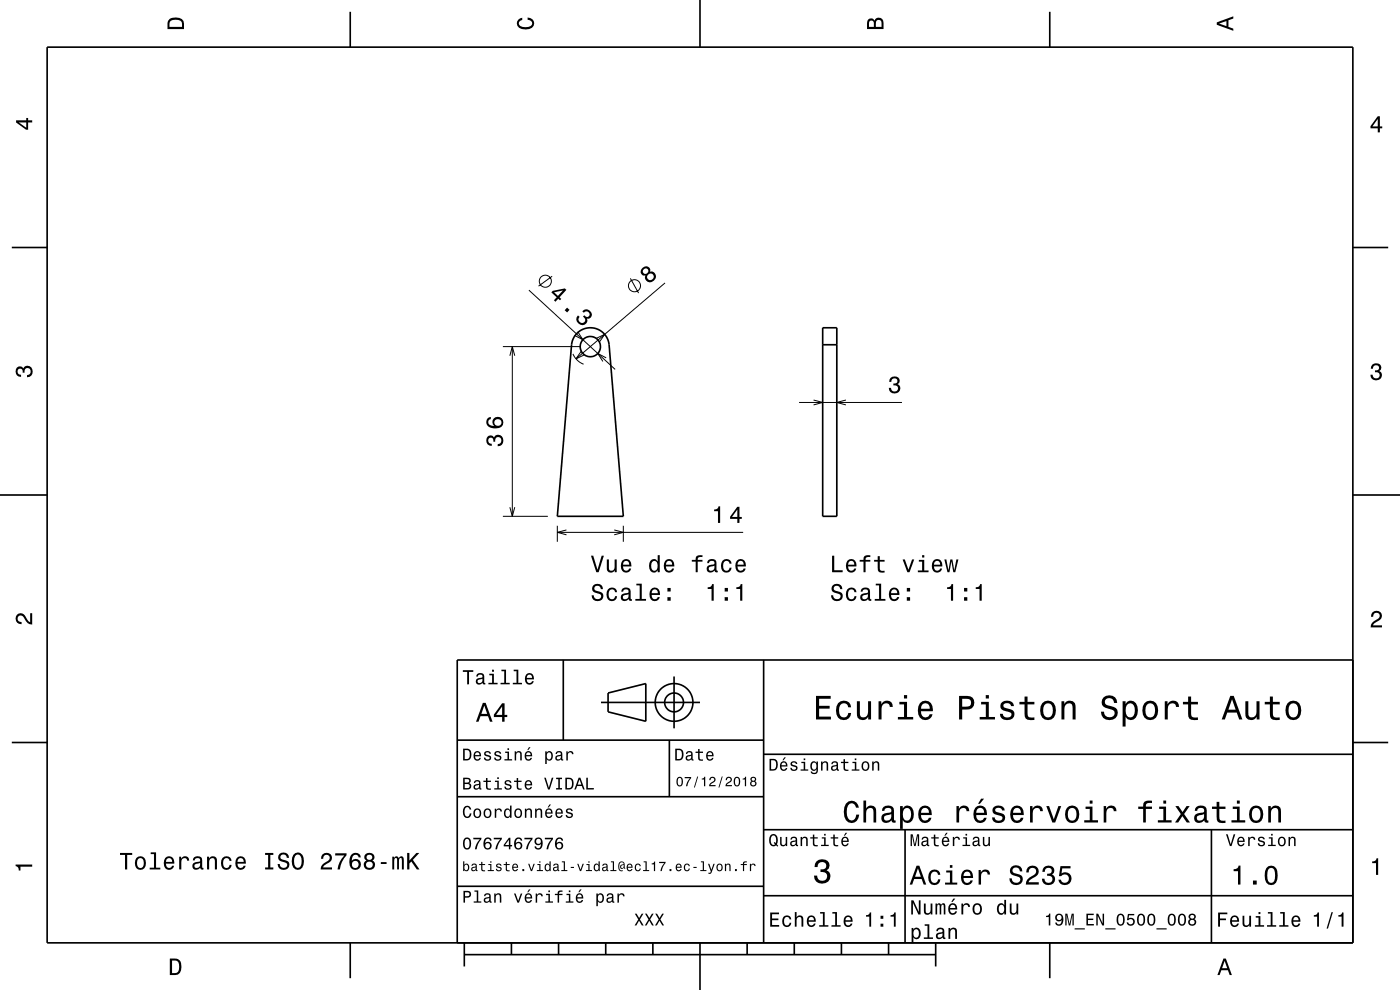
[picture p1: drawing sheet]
<svg xmlns="http://www.w3.org/2000/svg" width="297mm" height="210mm" viewBox="0 0 297 210" stroke-linecap="round" stroke-linejoin="round" font-family="sans-serif">
<g fill="none" stroke="#000" stroke-width=".21">
<path d="M117.1 58.6l-2.9 2.1M133.7 59.1l1.8 3.1M106.7 73.5h16.5M108.2 75.5l.5-2 .5 2M108.7 73.5v36M112.2 61.5l18.3 16.9M121.5 75.1l.9 1.2 1.4 1M122.6 70.4l1.1 1.7-1.8-1M123.3 74.5l-1.1 1.6 1.8-.8M126.5 71.8l1.8-.9-1.2 1.7M128.6 75.9l-1.8-.9 1.1 1.7M141.1 60l-18.9 16.1"/>
<path d="M169.5 85.4h21.8M172.6 84.9l1.9 .5-1.9 .5M179.5 84.9l-2 .5 2 .5M106.7 109.5h9.5M108.2 107.6l.5 1.9 .5-1.9M118.2 111.5v3.4M118.2 112.9h39.5M120.2 112.4l-2 .5 2 .5M130.3 112.4l1.9 .5-1.9 .5M132.2 111.5v3.4"/>
<circle cx="115.7" cy="59.7" r="1.28"/>
<circle cx="134.6" cy="60.6" r="1.28"/>
</g>
<g fill="none" stroke="#000" stroke-width=".35">
<path d="M10 10h277v190h-277zM74.3 2.5v7.5M148.5 0v10M222.7 2.5v7.5M2.5 52.5h7.5M287 52.5h7.5M122.4 70.7a4 4 0 0 1 4.2-.9 4 4 0 0 1 2.6 3.3l3 36.4h-14l3.1-36.4 .3-1.2zM174.5 69.5h3v40h-3zM174.5 73.1h3M0 105h10M287 105h10M119.5 140v17"/>
<path d="M162 140v60M287 140h-190v60M2.5 157.5h7.5M97 157h65M127.5 149h21M129 147l8-2v8l-8-2zM142 157v12M143 143.5v11M287 157.5h7.5M97 169h65M162 176h125M162 160h125"/>
<path d="M192 176v24M257 176v24M97 188h65M162 190h125M74.3 200v7.5M98.5 202.5h100M98.5 200v5M108.5 200v2.5M118.5 200v2.5M128.5 200v2.5M138.5 200v2.5M148.5 200v10"/>
<path d="M158.5 200v2.5M168.5 200v2.5M178.5 200v2.5M188.5 200v2.5M198.5 200v5M222.7 200v7.5"/>
<circle cx="125.2" cy="73.5" r="2.15"/>
<circle cx="143" cy="149" r="2"/>
<circle cx="143" cy="149" r="4"/>
</g>
<g fill="#000">
<path d="M36 4a2.18 2.18 0 0 0-.5 2.2h3.5v-1.2a1.43 1.43 0 0 0-1.7-1.3zM36.3 4.4a2.15 2.15 0 0 1 2.2 .3l.1 1h-2.6v-1z" fill-rule="evenodd"/>
<path d="M109.9 4.2l.9-.4v.4a.7 .7 0 0 0-.7 .5 .7 .7 0 0 0 .3 .8 1.7 1.7 0 0 0 2.5-.5 .9 .9 0 0 0-1-.8v-.5a1.24 1.24 0 0 1 1.4 1.1 1.24 1.24 0 0 1-1 1.4 2.22 2.22 0 0 1-2.5-.7l-.2-.5z" fill-rule="evenodd"/>
<path d="M184.2 4.2l-.3 .7v1.3h3.5v-1.3a.98 .98 0 0 0-.7-1.1 .98 .98 0 0 0-1.2 .6 .84 .84 0 0 0-1.3-.2zM184.5 4.5a.54 .54 0 0 1 .6-.1 .54 .54 0 0 1 .3 .6v.7h-1zM185.9 4.4a.62 .62 0 0 1 .8-.1 .62 .62 0 0 1 .3 .6v.8h-1.2z" fill-rule="evenodd"/>
<path d="M258.1 4.7v.6l3.5 1.2v-.4l-1-.4v-1.4l1-.4v-.4zM258.6 5l1.6-.5v1z" fill-rule="evenodd"/>
<path d="M3.4 25.5v.5l2.1 1.5h.5v-1.5h.8v-.5h-.8v-.5h-.4v.5zM4 26h1.6v1.1z" fill-rule="evenodd"/>
<path d="M292.3 24.7l-1.6 2.1v.4h1.6v.9h.4v-.9h.5v-.4h-.5v-2.1zM292.3 25.2v1.6h-1.1z" fill-rule="evenodd"/>
<path d="M136.3 56.8a.89 .89 0 0 0-.4 1.1 .89 .89 0 0 0 1 .5 1.11 1.11 0 0 0 .7 1.5 1.11 1.11 0 0 0 1.4-.7 1.03 1.03 0 0 0 0-1.2 1.03 1.03 0 0 0-1.1-.4 .89 .89 0 0 0-.4-1.1 .89 .89 0 0 0-1.2 .3zM137.3 58.7a.71 .71 0 0 1 1.4 0 .71 .71 0 0 1-1.4 0zM136.4 57.5a.6 .6 0 0 1 1.2 0 .6 .6 0 0 1-1.2 0z" fill-rule="evenodd"/>
<path d="M117.3 61.7l-.3 .3 1.1 1.1-.6 .6 .3 .3 .6-.6 .4 .3 .3-.3-.4-.3 1.5-1.6-.4-.3zM117.5 62l1.9-.4-1 1.2zM120.3 65.3l-.5 .5 .5 .5 .5-.6zM122.6 66.9a1.18 1.18 0 0 0 .3 1.9 1.18 1.18 0 0 0 1.7-.9l-.1-.3a.9 .9 0 0 0 1-.6 .9 .9 0 0 0-.4-1.1 1.05 1.05 0 0 0-1.6 .1l.4 .3a.62 .62 0 0 1 .7-.3 .62 .62 0 0 1 .4 .7 .62 .62 0 0 1-.7 .5l-.4-.3-.2 .3a.72 .72 0 0 1 .4 .9 .72 .72 0 0 1-1 .4 .72 .72 0 0 1-.3-1l.2-.3z" fill-rule="evenodd"/>
<path d="M291.1 77.4a1.08 1.08 0 0 1 1.4-.2 1.08 1.08 0 0 1 .4 1.2l-.3 .3a1.06 1.06 0 0 1 .5 1.3 1.06 1.06 0 0 1-1.2 .7 1.1 1.1 0 0 1-1.2-1.2h.5a.71 .71 0 0 0 1 .8 .71 .71 0 0 0 .1-1.3h-.6v-.4a.61 .61 0 0 0 .8-.3 .61 .61 0 0 0-.2-.8 .61 .61 0 0 0-.9 .2l-.1 .5h-.5z" fill-rule="evenodd"/>
<path d="M3.6 78a.86 .86 0 0 1 1.4 .2 1.06 1.06 0 0 1 1.2-.6 1.06 1.06 0 0 1 .7 1.2 1.1 1.1 0 0 1-1.2 1.2v-.4a.71 .71 0 0 0 .8-1 .71 .71 0 0 0-1.3-.1v.6h-.4a.61 .61 0 0 0-.3-.8 .61 .61 0 0 0-.8 .2 .61 .61 0 0 0 .2 .8l.6 .2v.4a1.15 1.15 0 0 1-1.2-.6 1.15 1.15 0 0 1 .3-1.3z" fill-rule="evenodd"/>
<path d="M103.4 92.6a1.17 1.17 0 0 0-.2 1.3 1.17 1.17 0 0 0 1.1 .7v-.5a.62 .62 0 0 1-.7-.3 .62 .62 0 0 1 .2-.8 .62 .62 0 0 1 .8 .2l.1 .5h.4a.72 .72 0 0 1 .4-.9 .72 .72 0 0 1 .9 .4 .72 .72 0 0 1-.5 .9l-.3 .1v.5a1.18 1.18 0 0 0 1.2-1.6 1.18 1.18 0 0 0-1.9-.5l-.1 .2a.86 .86 0 0 0-1.4-.2zM103.4 88.8a1.33 1.33 0 0 0 0 1.4 1.33 1.33 0 0 0 1.3 .7 1.63 1.63 0 0 0 2.1-1.3 1.15 1.15 0 0 0-1.6-1.1 1.15 1.15 0 0 0-.4 1.9 1.02 1.02 0 0 1-1.2-.9 .58 .58 0 0 1 .5-.6v-.5zM104.9 89.6a.75 .75 0 0 1 1.5 0 .75 .75 0 0 1-1.5 0z" fill-rule="evenodd"/>
<path d="M188.9 80.1a1.08 1.08 0 0 1 1.4-.2 1.08 1.08 0 0 1 .5 1.3l-.4 .3a1.06 1.06 0 0 1 .5 1.3 1.06 1.06 0 0 1-1.2 .7 1.1 1.1 0 0 1-1.1-1.2h.4a.71 .71 0 0 0 1 .7 .71 .71 0 0 0 .1-1.2l-.6-.1v-.3a.61 .61 0 0 0 .8-.3 .61 .61 0 0 0-.2-.8 .61 .61 0 0 0-.8 .2l-.2 .5h-.5z" fill-rule="evenodd"/>
<path d="M125.4 117.9l1.1 3.5h.5l1.1-3.5h-.5l-.8 3-1-3zM128.7 118.7v1.8a.89 .89 0 0 0 .6 .9 .89 .89 0 0 0 1.1-.4v.4h.4v-2.7h-.4v1.5a.65 .65 0 0 1-.4 .8 .65 .65 0 0 1-.8-.3v-2zM132 119a1.54 1.54 0 0 0 .8 2.5 1.06 1.06 0 0 0 1.1-.9h-.4l-.3 .4-.3 .1a.76 .76 0 0 1-.7-.9h1.7a1.17 1.17 0 0 0-.4-1.4 1.17 1.17 0 0 0-1.5 .2zM132.4 119.2a.66 .66 0 0 1 .8-.2 .66 .66 0 0 1 .3 .8h-1.3zM138 119a1.57 1.57 0 0 0 .7 2.5l.5-.1 .3-.4v.4h.5v-3.6h-.5v1.3a.89 .89 0 0 0-1.5-.1zM138.3 119.2a.62 .62 0 0 1 .7-.2 .62 .62 0 0 1 .5 .6 1.11 1.11 0 0 1-.7 1.5 1.19 1.19 0 0 1-.5-1.9zM141.1 119a1.54 1.54 0 0 0 .8 2.5 1.05 1.05 0 0 0 1.1-.9h-.4l-.3 .4-.3 .1a.75 .75 0 0 1-.7-.9h1.8a1.16 1.16 0 0 0-.5-1.4 1.16 1.16 0 0 0-1.5 .2zM141.5 119.2a.66 .66 0 0 1 .8-.2 .66 .66 0 0 1 .3 .8h-1.3zM146.8 118.8v.3h.8v2.3h.4v-2.3h1v-.3h-1l.1-.4 .3-.2h.6v-.4a1.04 1.04 0 0 0-1.4 .7v.3zM150.3 118.8l-.3 .7h.4a.55 .55 0 0 1 .7-.6 .55 .55 0 0 1 .4 .8l-.2 .1a1 1 0 0 0-1.1 .2 1 1 0 0 0-.2 1 .94 .94 0 0 0 1.6 0l.1 .3 .6 .1v-.4h-.3v-.2v-1.4a1.02 1.02 0 0 0-.7-.8 1.02 1.02 0 0 0-1 .2zM150.5 120.3l1.1-.3a.77 .77 0 0 1-.2 .9 .77 .77 0 0 1-.9 .1l-.1-.4zM153.3 119a1.53 1.53 0 0 0 .8 2.5 1.05 1.05 0 0 0 1.1-1.1h-.4a.67 .67 0 0 1-.7 .7 .67 .67 0 0 1-.7-.6 1.12 1.12 0 0 1 .7-1.5 .59 .59 0 0 1 .7 .6h.4a1.09 1.09 0 0 0-.8-1 1.09 1.09 0 0 0-1.1 .4zM156.3 119a1.54 1.54 0 0 0 .8 2.5 1.06 1.06 0 0 0 1.1-.9h-.5l-.2 .4-.3 .1a.75 .75 0 0 1-.7-.9h1.7a1.16 1.16 0 0 0-.5-1.4 1.16 1.16 0 0 0-1.4 .2zM156.6 119.2a.66 .66 0 0 1 .8-.2 .66 .66 0 0 1 .4 .8h-1.3z" fill-rule="evenodd"/>
<path d="M151.5 108.1v.3h.8v2.5h.5v-3.5h-.4a.77 .77 0 0 1-.9 .7zM156.4 107.5l-1.5 2.1v.5h1.5v.8h.5v-.8h.5v-.4h-.5v-2.2zM156.4 108.1v1.6h-1.1z" fill-rule="evenodd"/>
<path d="M3.6 130.4a1.22 1.22 0 0 1 2 .7l.4 .6 .4 .3v-1.9h.4v2.4a1.8 1.8 0 0 1-1.7-1.4 .71 .71 0 0 0-.9-.5 .71 .71 0 0 0-.5 .8 .71 .71 0 0 0 .9 .5v.5a1.18 1.18 0 0 1-1.2-.7 1.18 1.18 0 0 1 .2-1.3z" fill-rule="evenodd"/>
<path d="M125.9 124.1a.97 .97 0 0 0-.3 1.1 .97 .97 0 0 0 1 .6 .77 .77 0 0 1 .9 .9 .84 .84 0 0 1-.9 .4 .84 .84 0 0 1-.6-.8h-.5a1.21 1.21 0 0 0 1.5 1.3 1.21 1.21 0 0 0 .7-1.9l-.8-.3a.72 .72 0 0 1-.8-.6 .7 .7 0 0 1 .7-.5 .7 .7 0 0 1 .7 .7h.4a1.17 1.17 0 0 0-.7-1.1 1.17 1.17 0 0 0-1.3 .2zM129 125a1.53 1.53 0 0 0 .8 2.5 1.05 1.05 0 0 0 1.1-1h-.4a.67 .67 0 0 1-.6 .6 .67 .67 0 0 1-.7-.6 1.12 1.12 0 0 1 .6-1.5 .6 .6 0 0 1 .7 .6h.4a1.09 1.09 0 0 0-.8-.9 1.09 1.09 0 0 0-1.1 .3zM132.1 124.9l-.3 .6h.4a.55 .55 0 0 1 .7-.5 .55 .55 0 0 1 .4 .7l-.2 .1a1.14 1.14 0 0 0-1.4 .9 .73 .73 0 0 0 .8 .8l.5-.1 .4-.3 .1 .3h.6v-.3l-.3-.1v-1.6a1.02 1.02 0 0 0-1.7-.5zM132.2 126.4l1.1-.3a.77 .77 0 0 1-.2 .8 .77 .77 0 0 1-.9 .1zM135 123.8v.4h.7v2.9h-.9v.3h2.3v-.3h-1v-3.3zM138.1 125a1.54 1.54 0 0 0 .8 2.5 1.06 1.06 0 0 0 1.1-.8h-.5l-.2 .3-.4 .1a.75 .75 0 0 1-.7-.9h1.8a1.17 1.17 0 0 0-.5-1.4 1.17 1.17 0 0 0-1.4 .2zM138.4 125.2a.66 .66 0 0 1 .8-.1 .66 .66 0 0 1 .4 .7h-1.4zM141.6 126.7v.7h.7v-.7zM141.6 124.7v.8h.7v-.8z" fill-rule="evenodd"/>
<path d="M150.1 124.6v.3h.9v2.5h.4v-3.5h-.3a.77 .77 0 0 1-1 .7zM153.7 126.7v.7h.7v-.7zM153.7 124.7v.8h.7v-.8zM156.2 124.6v.3h.8v2.5h.5v-3.5h-.4a.77 .77 0 0 1-.9 .7z" fill-rule="evenodd"/>
<path d="M176.5 117.9v3.5h2.3v-.4h-1.8v-3.1zM179.8 119a1.54 1.54 0 0 0 .8 2.5 1.06 1.06 0 0 0 1-.9h-.4l-.2 .4-.4 .1a.75 .75 0 0 1-.7-.9h1.8a1.17 1.17 0 0 0-.5-1.4 1.17 1.17 0 0 0-1.4 .2zM180.1 119.2a.66 .66 0 0 1 .8-.2 .66 .66 0 0 1 .3 .8h-1.3zM182.4 118.8v.3h.8v2.3h.4v-2.3h1v-.3h-1l.1-.4 .3-.2h.6v-.4a1.04 1.04 0 0 0-1.4 .7v.3zM186.2 118v.8h-.8v.3h.8v1.8a1.05 1.05 0 0 0 1.5 .6v-.4l-1-.2-.1-.5v-1.3h1.1v-.3h-1.1v-.8zM191.5 118.7l1 2.7h.5l.9-2.7h-.4l-.8 2.2-.8-2.2zM194.9 118.8v.3h.7v1.9h-.9v.4h2.3v-.4h-.9v-2.2zM195.6 117.8v.5h.5v-.5zM198 119a1.54 1.54 0 0 0 .8 2.5 1.06 1.06 0 0 0 1.1-.9h-.5l-.2 .4-.4 .1a.76 .76 0 0 1-.7-.9h1.8a1.17 1.17 0 0 0-.5-1.4 1.17 1.17 0 0 0-1.4 .2zM198.3 119.2a.66 .66 0 0 1 .8-.2 .66 .66 0 0 1 .4 .8h-1.4zM200.3 118.7l.7 2.7h.4l.4-2.3 .4 2.3h.5l.6-2.7h-.4l-.5 2.3-.4-2.3h-.4l-.4 2.3-.4-2.3z" fill-rule="evenodd"/>
<path d="M176.7 124.1a.97 .97 0 0 0-.3 1.1 .97 .97 0 0 0 1 .6 .77 .77 0 0 1 .9 .9 .84 .84 0 0 1-1 .4 .84 .84 0 0 1-.6-.8h-.4a1.21 1.21 0 0 0 1.5 1.3 1.21 1.21 0 0 0 .7-1.9l-.8-.3a.72 .72 0 0 1-.8-.6 .7 .7 0 0 1 .7-.5 .7 .7 0 0 1 .6 .7h.5a1.17 1.17 0 0 0-.7-1.1 1.17 1.17 0 0 0-1.3 .2zM179.8 125a1.53 1.53 0 0 0 .8 2.5 1.05 1.05 0 0 0 1.1-1h-.4a.67 .67 0 0 1-.7 .6 .67 .67 0 0 1-.7-.6 1.12 1.12 0 0 1 .7-1.5 .6 .6 0 0 1 .7 .6h.4a1.09 1.09 0 0 0-.8-.9 1.09 1.09 0 0 0-1.1 .3zM182.9 124.9l-.3 .6h.4a.55 .55 0 0 1 .7-.5 .55 .55 0 0 1 .3 .7l-.2 .1a1.14 1.14 0 0 0-1.3 .9 .73 .73 0 0 0 .8 .8l.5-.1 .4-.3 .1 .3h.5v-.3l-.2-.1v-1.6a1.02 1.02 0 0 0-1.7-.5zM183 126.4l1.1-.3a.77 .77 0 0 1-.2 .8 .77 .77 0 0 1-.9 .1zM185.8 123.8v.4h.7v2.9h-.9v.3h2.2v-.3h-.9v-3.3zM188.9 125a1.54 1.54 0 0 0 .8 2.5 1.06 1.06 0 0 0 1.1-.8h-.5l-.2 .3-.4 .1a.75 .75 0 0 1-.7-.9h1.8a1.17 1.17 0 0 0-.5-1.4 1.17 1.17 0 0 0-1.4 .2zM189.2 125.2a.66 .66 0 0 1 .8-.1 .66 .66 0 0 1 .3 .7h-1.3zM192.4 126.7v.7h.7v-.7zM192.4 124.7v.8h.7v-.8z" fill-rule="evenodd"/>
<path d="M200.9 124.6v.3h.8v2.5h.5v-3.5h-.3a.77 .77 0 0 1-1 .7zM204.5 126.7v.7h.7v-.7zM204.5 124.7v.8h.7v-.8zM207 124.6v.3h.8v2.5h.5v-3.5h-.4a.77 .77 0 0 1-.9 .7z" fill-rule="evenodd"/>
<path d="M291.2 129.9a1.18 1.18 0 0 1 1.9 .3 1.18 1.18 0 0 1-1 1.7l-.5 .3-.3 .5h1.9v.4h-2.4a1.8 1.8 0 0 1 1.4-1.8 .71 .71 0 0 0 .5-.8 .71 .71 0 0 0-.9-.5 .71 .71 0 0 0-.5 .8h-.4z" fill-rule="evenodd"/>
<path d="M98.2 158.8v2.5h.9a1.37 1.37 0 0 0 .7-2.2 1.56 1.56 0 0 0-1.6-.3zM98.6 159.1a.98 .98 0 0 1 1.1 .7 .98 .98 0 0 1-.6 1.2h-.5zM100.7 159.6a1.04 1.04 0 0 0-.2 1.2 1.04 1.04 0 0 0 1 .5l.5-.5h-.3l-.4 .3a.54 .54 0 0 1-.5-.7h1.3a.83 .83 0 0 0-.4-.9 .83 .83 0 0 0-1 .1zM100.9 159.7l.2-.1a.47 .47 0 0 1 .5 .1 .47 .47 0 0 1 .1 .5h-.9zM102.9 159.5l-.2 .1a.69 .69 0 0 0 .9 .9l.2 .1a.43 .43 0 0 1-.4 .5 .43 .43 0 0 1-.4-.4h-.3a.74 .74 0 0 0 .9 .7 .74 .74 0 0 0 .5-1l-1-.4a.38 .38 0 0 1 .3-.5 .38 .38 0 0 1 .4 .4h.3a.78 .78 0 0 0-1.2-.4zM105.1 159.5l-.2 .1a.69 .69 0 0 0 .9 .9l.2 .1a.43 .43 0 0 1-.4 .5 .43 .43 0 0 1-.5-.4h-.3a.74 .74 0 0 0 .9 .7 .74 .74 0 0 0 .5-1l-.9-.4a.38 .38 0 0 1 .3-.5 .38 .38 0 0 1 .4 .4h.3a.77 .77 0 0 0-1.2-.4zM107.2 159.4v.3h.5v1.3h-.7v.3h1.6v-.3h-.6v-1.6zM107.7 158.7v.4h.3v-.4zM109.2 159.4v1.9h.3v-1.1a.45 .45 0 0 1 .4-.6 .45 .45 0 0 1 .5 .5v1.2h.3v-1.3a.63 .63 0 0 0-.5-.7 .63 .63 0 0 0-.7 .4v-.3zM112.2 158.5l-.4 .6h.3l.5-.6zM111.5 159.6a1.04 1.04 0 0 0-.2 1.2 1.04 1.04 0 0 0 1.1 .5l.5-.5h-.3l-.5 .3a.54 .54 0 0 1-.5-.7h1.3a.83 .83 0 0 0-.4-.9 .83 .83 0 0 0-1 .1zM111.8 159.7l.1-.1a.48 .48 0 0 1 .5 .1 .48 .48 0 0 1 .2 .5h-1zM115.7 159.4v2.7h.3v-1.1a.66 .66 0 0 0 .7 .4 .66 .66 0 0 0 .5-.6 .91 .91 0 0 0 0-1.1 .91 .91 0 0 0-1-.3l-.2 .3v-.3zM116.1 159.8a.45 .45 0 0 1 .5-.2 .45 .45 0 0 1 .3 .4 .65 .65 0 0 1 .1 .8 .65 .65 0 0 1-.7 .2 .98 .98 0 0 1-.2-1.2zM118.1 159.5l-.2 .4h.3a.39 .39 0 0 1 .4-.3 .39 .39 0 0 1 .3 .5h-.1a.65 .65 0 0 0-1 .4 .65 .65 0 0 0 .6 .9l.6-.3 .1 .2h.4v-.2l-.2-.1v-1.1a.72 .72 0 0 0-.5-.6 .72 .72 0 0 0-.7 .2zM118.2 160.6l.8-.3a.55 .55 0 0 1-.2 .7 .55 .55 0 0 1-.6 0zM120.1 159.4v1.9h.4v-1.1a.47 .47 0 0 1 .2-.6 .47 .47 0 0 1 .6 .2v.2h.4a.64 .64 0 0 0-.5-.7 .64 .64 0 0 0-.8 .4v-.3z" fill-rule="evenodd"/>
<path d="M98.2 142.2v.3h.9v2.7h.4v-2.7h.9v-.3zM101.3 143l-.3 .5h.4a.47 .47 0 0 1 .5-.4 .47 .47 0 0 1 .4 .6l-.2 .1a.84 .84 0 0 0-1 .2 .84 .84 0 0 0 0 1.1 .9 .9 0 0 0 1.3-.2l.1 .2 .5 .1v-.3l-.3-.1v-1.3a.87 .87 0 0 0-.6-.7 .87 .87 0 0 0-.8 .2zM101.4 144.3l.9-.3a.66 .66 0 0 1-.1 .7 .66 .66 0 0 1-.8 .1zM103.8 142.9v.3h.6v1.6h-.8v.4h2v-.4h-.8v-1.9zM104.4 142.1v.4h.4v-.4zM106.4 142.1v.3h.6v2.4h-.8v.4h1.9v-.4h-.7v-2.7zM109 142.1v.3h.6v2.4h-.8v.4h1.9v-.4h-.7v-2.7zM111.6 143.1a1.32 1.32 0 0 0 .7 2.1 .9 .9 0 0 0 .9-.7h-.3l-.2 .3-.4 .1a.65 .65 0 0 1-.6-.8h1.6a1 1 0 0 0-.4-1.2 1 1 0 0 0-1.3 .2zM111.9 143.3a.57 .57 0 0 1 .7-.1 .57 .57 0 0 1 .3 .6h-1.2z" fill-rule="evenodd"/>
<path d="M102.4 149.1l-1.4 4h.5l.4-1.2h1.6l.4 1.2h.6l-1.5-4zM102.7 149.7l.7 1.7h-1.3zM106.5 149.2l-1.7 2.4v.5h1.7v1h.5v-1h.6v-.5h-.6v-2.4zM106.5 149.9v1.7h-1.3z" fill-rule="evenodd"/>
<path d="M143.2 158.8v2.5h.9a1.37 1.37 0 0 0 .7-2.2 1.56 1.56 0 0 0-1.6-.3zM143.6 159.1a.98 .98 0 0 1 1.1 .7 .98 .98 0 0 1-.6 1.2h-.5zM145.7 159.5l-.2 .4h.3a.39 .39 0 0 1 .5-.3 .39 .39 0 0 1 .3 .5h-.2a.65 .65 0 0 0-.9 .4 .65 .65 0 0 0 .5 .9l.7-.3v.2h.4v-.2l-.1-.1-.1-1.1a.73 .73 0 0 0-.4-.6 .73 .73 0 0 0-.8 .2zM145.8 160.6l.8-.3a.55 .55 0 0 1-.1 .7 .55 .55 0 0 1-.7 0zM148.1 158.9v.5h-.5v.3h.5v1.3a.75 .75 0 0 0 1 .4v-.3a.48 .48 0 0 1-.7-.3v-1.1h.7v-.3h-.7v-.5zM150 159.6a1.04 1.04 0 0 0-.2 1.2 1.04 1.04 0 0 0 1.1 .5l.5-.5h-.4l-.4 .3a.54 .54 0 0 1-.5-.7h1.3a.83 .83 0 0 0-.4-.9 .83 .83 0 0 0-1 .1zM150.3 159.7l.1-.1a.48 .48 0 0 1 .5 .1 .48 .48 0 0 1 .2 .5h-1z" fill-rule="evenodd"/>
<path d="M173.1 147.6v5h3.2v-.6h-2.5v-1.7h2.2v-.6h-2.2v-1.5h2.4v-.6zM177.8 149.2a2.59 2.59 0 0 0 .5 3.4 1.58 1.58 0 0 0 2.3-1.4h-.6a.95 .95 0 0 1-.9 1 .95 .95 0 0 1-1-.9 1.59 1.59 0 0 1 .9-2.1 .85 .85 0 0 1 .9 .8h.7a1.56 1.56 0 0 0-1.1-1.3 1.56 1.56 0 0 0-1.7 .5zM181.8 148.8v2.5a1.27 1.27 0 0 0 .9 1.4 1.27 1.27 0 0 0 1.5-.7v.6h.6v-3.8h-.6v2.2a.92 .92 0 0 1-.6 1.1 .92 .92 0 0 1-1.2-.4v-2.9zM186.4 148.8v3.8h.6v-2.2a.95 .95 0 0 1 .5-1.1 .95 .95 0 0 1 1.2 .3l.1 .4h.6a1.28 1.28 0 0 0-1-1.4 1.28 1.28 0 0 0-1.4 .8v-.6zM190.8 148.9v.5h1v2.7h-1.3v.5h3.2v-.5h-1.3v-3.2zM191.8 147.4v.8h.6v-.8zM195.1 149.2a2.62 2.62 0 0 0 .5 3.4 1.57 1.57 0 0 0 2.2-1.1h-.6l-.3 .5-.5 .2a1.08 1.08 0 0 1-1-1.3h2.5a1.66 1.66 0 0 0-.7-2 1.66 1.66 0 0 0-2.1 .3zM195.6 149.5a.94 .94 0 0 1 1.2-.2 .94 .94 0 0 1 .5 1h-1.9zM203.5 147.6v5h.6v-2.1h.8a1.47 1.47 0 0 0 1.8-1.2 1.47 1.47 0 0 0-1.5-1.7zM204.1 148.2a1.6 1.6 0 0 1 1.8 .5 .86 .86 0 0 1 0 .9 .86 .86 0 0 1-.9 .3h-.9zM208.1 148.9v.5h1v2.7h-1.3v.5h3.3v-.5h-1.3v-3.2zM209.1 147.4v.8h.7v-.8zM212.6 148.9a1.08 1.08 0 0 0-.3 1.2 1.08 1.08 0 0 0 1 .7l1.1 .4a.57 .57 0 0 1 .2 .6 .57 .57 0 0 1-.5 .4 .96 .96 0 0 1-1.4-.8h-.6a1.6 1.6 0 0 0 1.3 1.4 1.6 1.6 0 0 0 1.7-.8 1.13 1.13 0 0 0-1-1.6l-1.1-.3-.2-.4a.87 .87 0 0 1 .9-.5 .87 .87 0 0 1 .8 .6h.6a1.41 1.41 0 0 0-2.1-1.1zM217.4 147.8v1.1h-1.1v.5h1.1v2.6l.2 .4 .4 .3h1.4v-.5a.97 .97 0 0 1-1.4-.5v-2.3h1.4v-.5h-1.4v-1.1zM221.1 149.2a2.56 2.56 0 0 0 .5 3.4 1.72 1.72 0 0 0 1.8-.2 1.72 1.72 0 0 0 .6-1.7 1.7 1.7 0 0 0-.9-1.9 1.7 1.7 0 0 0-2 .4zM221.6 149.6a.96 .96 0 0 1 1-.4 .96 .96 0 0 1 .7 .8 1.59 1.59 0 0 1-1 2.2 1.19 1.19 0 0 1-1-1.5zM225.2 148.8v3.8h.6v-2.2a.97 .97 0 0 1 .5-1.1 .97 .97 0 0 1 1.1 .2l.1 .7v2.4h.7v-2.5a1.27 1.27 0 0 0-.9-1.4 1.27 1.27 0 0 0-1.5 .6v-.5zM234.1 147.9a1.38 1.38 0 0 0-.3 1.5 1.38 1.38 0 0 0 1.3 .9 1.25 1.25 0 0 1 1.4 .9 1.15 1.15 0 0 1-1.3 .9 1.15 1.15 0 0 1-1-1.1h-.7a1.8 1.8 0 0 0 1.7 1.8 1.8 1.8 0 0 0 1.9-1.6 1.46 1.46 0 0 0-1.5-1.4l-.6-.2a.83 .83 0 0 1-.5-1.1 .83 .83 0 0 1 1.2-.3l.5 .5 .1 .4h.7a1.67 1.67 0 0 0-1-1.6 1.67 1.67 0 0 0-1.9 .4zM238.2 148.8v5.3h.6v-2.1a1.32 1.32 0 0 0 1.4 .7 1.32 1.32 0 0 0 1.1-1.1 2.43 2.43 0 0 0-.8-2.8 1.21 1.21 0 0 0-1.7 .5v-.5zM239.1 149.6a.9 .9 0 0 1 .9-.4 .9 .9 0 0 1 .7 .8 1.61 1.61 0 0 1-.9 2.2 1.18 1.18 0 0 1-1-1.5zM242.8 149.2a2.56 2.56 0 0 0 .5 3.4 1.72 1.72 0 0 0 1.8-.2 1.72 1.72 0 0 0 .6-1.7 1.7 1.7 0 0 0-.9-1.9 1.7 1.7 0 0 0-2 .4zM243.3 149.6a.96 .96 0 0 1 1-.4 .96 .96 0 0 1 .7 .8 1.59 1.59 0 0 1-1 2.2 1.19 1.19 0 0 1-1-1.5zM247.1 148.8v3.8h.6v-2.2a.95 .95 0 0 1 .5-1.1 .95 .95 0 0 1 1.2 .3l.1 .4h.6a1.28 1.28 0 0 0-1-1.4 1.28 1.28 0 0 0-1.4 .8v-.6zM252 147.8v1.1h-1v.5h1l.1 2.6 .2 .4 .4 .3h1.4v-.5a.97 .97 0 0 1-1.4-.5v-2.3h1.4v-.5h-1.4v-1.1zM261 147.6l-1.8 5h.6l.6-1.4h2l.5 1.4h.7l-1.9-5zM261.4 148.3l.7 2.2h-1.5zM264.2 148.8v2.5a1.27 1.27 0 0 0 .9 1.4 1.27 1.27 0 0 0 1.5-.7v.6h.6v-3.8h-.6v2.2a.92 .92 0 0 1-.6 1.1 .92 .92 0 0 1-1.1-.4l-.1-2.9zM269.4 147.8v1.1h-1.1v.5h1.1v2.6l.2 .4 .4 .3 .7 .1 .8-.1v-.5a.97 .97 0 0 1-1.4-.5l-.1-2.3h1.5v-.5h-1.5v-1.1zM273.1 149.2a2.56 2.56 0 0 0 .6 3.4 1.72 1.72 0 0 0 1.8-.2 1.72 1.72 0 0 0 .6-1.7 1.7 1.7 0 0 0-.9-1.9 1.7 1.7 0 0 0-2.1 .4zM273.6 149.6a.96 .96 0 0 1 1-.4 .96 .96 0 0 1 .7 .8 1.59 1.59 0 0 1-.9 2.2 1.19 1.19 0 0 1-1.1-1.5z" fill-rule="evenodd"/>
<path d="M98.4 178a1.44 1.44 0 0 0 .7 2.2 1.45 1.45 0 0 0 .6-2.2 .79 .79 0 0 0-1.3 0zM98.8 178h.5a1.69 1.69 0 0 1 0 1.9h-.5a1.71 1.71 0 0 1 0-1.9zM100.4 177.7v.3h1.4a3.7 3.7 0 0 0-1 2.2h.3a3.8 3.8 0 0 1 1-2.2v-.3zM102.9 177.8a1.72 1.72 0 0 0 .2 2.3 .83 .83 0 0 0 1.1-.2 .83 .83 0 0 0-.2-1.1 .83 .83 0 0 0-1.1 0 .74 .74 0 0 1 .6-.9l.3 .1 .2 .3h.3a.8 .8 0 0 0-.5-.6 .8 .8 0 0 0-.9 .1zM102.9 179.4a.55 .55 0 0 1 1.1 0 .55 .55 0 0 1-1.1 0zM104.7 177.7v.3h1.4a3.7 3.7 0 0 0-1 2.2h.4a3.8 3.8 0 0 1 1-2.2v-.3zM108 177.7l-1.1 1.5v.3h1.1v.7h.3v-.7h.3v-.3h-.3v-1.5zM108 178.1v1.1h-.8zM109.4 177.8a1.71 1.71 0 0 0 .2 2.3 .83 .83 0 0 0 1.1-.2 .83 .83 0 0 0-.2-1.1 .83 .83 0 0 0-1.1 0 .74 .74 0 0 1 .6-.9l.3 .1 .2 .3h.3a.8 .8 0 0 0-.5-.6 .8 .8 0 0 0-.9 .1zM109.4 179.4a.55 .55 0 0 1 1.1 0 .55 .55 0 0 1-1.1 0zM111.3 177.7v.3h1.3a3.7 3.7 0 0 0-1 2.2h.4a3.8 3.8 0 0 1 1-2.2v-.3zM113.6 177.9a.82 .82 0 0 0 0 1.2 .82 .82 0 0 0 1.2-.1 .73 .73 0 0 1-.6 .9l-.3-.1-.2-.3h-.3a.88 .88 0 0 0 1.1 .7 .88 .88 0 0 0 .6-1.1 1.01 1.01 0 0 0-.2-1.2 1.01 1.01 0 0 0-1.3 0zM113.7 178.5a.55 .55 0 0 1 1.1 0 .55 .55 0 0 1-1.1 0zM115.6 177.7v.3h1.4a3.7 3.7 0 0 0-1.1 2.2h.4a3.8 3.8 0 0 1 1-2.2v-.3zM118.1 177.8a1.71 1.71 0 0 0 .1 2.3 .83 .83 0 0 0 1.1-.2 .83 .83 0 0 0-.1-1.1 .83 .83 0 0 0-1.1 0 .74 .74 0 0 1 .6-.9l.3 .1 .1 .3h.4a.79 .79 0 0 0-.6-.6 .79 .79 0 0 0-.8 .1zM118.1 179.4a.53 .53 0 0 1 1 0 .53 .53 0 0 1-1 0z" fill-rule="evenodd"/>
<path d="M98.3 165v2.5h.9a.7 .7 0 0 0 .8-.6 .7 .7 0 0 0-.5-.8 .61 .61 0 0 0 .3-.7 .61 .61 0 0 0-.7-.4zM98.6 165.3h.5a.38 .38 0 0 1 .4 .4 .38 .38 0 0 1-.4 .3h-.5zM98.6 166.3h.5a.44 .44 0 0 1 .5 .4 .44 .44 0 0 1-.4 .5h-.6zM100.7 165.6l-.2 .5h.3a.39 .39 0 0 1 .5-.4 .39 .39 0 0 1 .3 .6h-.2a.65 .65 0 0 0-.9 .4 .65 .65 0 0 0 .5 .8l.7-.3v.2l.4 .1v-.3h-.1l-.1-1.1a.73 .73 0 0 0-.4-.6 .73 .73 0 0 0-.8 .1zM100.8 166.7l.8-.2a.55 .55 0 0 1-.1 .6 .55 .55 0 0 1-.7 .1zM103.1 165v.6h-.5v.3h.5v1.3a.74 .74 0 0 0 1 .3v-.3a.49 .49 0 0 1-.7-.2v-1.1h.7v-.3h-.7v-.6zM105 165.6v.3h.5v1.3h-.7v.3h1.7v-.3h-.7v-1.6zM105.5 164.9v.3h.3v-.3zM107.2 165.6l-.1 .2a.68 .68 0 0 0 .8 .9l.2 .1a.43 .43 0 0 1-.3 .5 .43 .43 0 0 1-.5-.4h-.3a.74 .74 0 0 0 .9 .7 .74 .74 0 0 0 .5-1.1l-1-.3a.38 .38 0 0 1 .3-.5 .38 .38 0 0 1 .5 .4l.3-.1a.77 .77 0 0 0-1.3-.4zM109.6 165v.6h-.5v.3h.5v1.3a.74 .74 0 0 0 1 .3v-.3l-.6-.1-.1-.3v-.9h.7v-.3h-.7v-.6zM111.5 165.7a1.04 1.04 0 0 0-.2 1.2 1.04 1.04 0 0 0 1.1 .6l.5-.6h-.3l-.5 .4a.54 .54 0 0 1-.5-.7h1.3a.83 .83 0 0 0-.4-1 .83 .83 0 0 0-1 .1zM111.8 165.9l.1-.1a.48 .48 0 0 1 .5 .1 .48 .48 0 0 1 .2 .4h-1zM115.4 165l.9 2.5h.3l.8-2.5h-.3l-.7 2.1-.6-2.1zM118 165v.3h.4v1.9h-.4v.3h1.2v-.3h-.4v-1.9h.4v-.3zM119.9 165v2.5h.9a1.37 1.37 0 0 0 .7-2.2 1.56 1.56 0 0 0-1.6-.3zM120.3 165.3h.7a1.36 1.36 0 0 1 0 1.8l-.7 .1zM122.8 165l-1 2.5h.4l.2-.8h1l.3 .8h.3l-.9-2.5zM122.9 165.3l.4 1.1h-.7zM124.4 165v2.5h1.6v-.3h-1.3v-2.2z" fill-rule="evenodd"/>
<path d="M98.4 171.2a1.45 1.45 0 0 0 .7 2.3 .94 .94 0 0 0 .9-1h-.3a.59 .59 0 0 1-.8 .7 1.31 1.31 0 0 1 .2-2l.3 .1 .2 .4h.4a.85 .85 0 0 0-.6-.8 .85 .85 0 0 0-1 .3zM100.6 171.7a1.04 1.04 0 0 0-.1 1.3 1.04 1.04 0 0 0 1.1 .5 1.04 1.04 0 0 0 .5-1.3 1.04 1.04 0 0 0-1.2-.7zM100.9 171.9a.48 .48 0 0 1 .5-.1 .48 .48 0 0 1 .3 .4 .66 .66 0 0 1 0 .7 .66 .66 0 0 1-.7 .3 .98 .98 0 0 1-.1-1.3zM102.8 171.7a1.04 1.04 0 0 0-.2 1.3 1.04 1.04 0 0 0 1.2 .5 1.04 1.04 0 0 0 .5-1.3 1.04 1.04 0 0 0-1.2-.7zM103 171.9a.48 .48 0 0 1 .5-.1 .48 .48 0 0 1 .4 .4 .66 .66 0 0 1 0 .7 .66 .66 0 0 1-.7 .3 .97 .97 0 0 1-.2-1.3zM105 171.5v2h.3v-1.1a.47 .47 0 0 1 .2-.6 .47 .47 0 0 1 .6 .2l.1 .1h.3a.64 .64 0 0 0-.5-.6 .64 .64 0 0 0-.7 .4v-.4zM107.1 171.7a1.06 1.06 0 0 0-.2 1.2 1.06 1.06 0 0 0 .9 .6l.4-.3v.3h.3v-2.6h-.3v.9a.63 .63 0 0 0-1.1-.1zM107.4 171.9a.44 .44 0 0 1 .4-.1 .44 .44 0 0 1 .4 .4 .65 .65 0 0 1 0 .7 .65 .65 0 0 1-.7 .3l-.2-.4zM109.3 171.7a1.04 1.04 0 0 0-.1 1.3 1.04 1.04 0 0 0 1.1 .5 1.04 1.04 0 0 0 .5-1.3 1.04 1.04 0 0 0-1.2-.7zM109.5 171.9a.48 .48 0 0 1 .6-.1 .48 .48 0 0 1 .3 .4 .66 .66 0 0 1 0 .7 .66 .66 0 0 1-.7 .3 .98 .98 0 0 1-.2-1.3zM111.4 171.5v2h.3v-1.1a.45 .45 0 0 1 .3-.7 .45 .45 0 0 1 .5 .6v1.2h.4v-1.3a.63 .63 0 0 0-.5-.7 .63 .63 0 0 0-.7 .3v-.3zM113.5 171.5v2h.3v-1.1a.45 .45 0 0 1 .3-.6 .45 .45 0 0 1 .6 .2v1.5h.3v-1.3a.63 .63 0 0 0-.4-.7 .63 .63 0 0 0-.8 .3v-.3zM116.5 170.7l-.3 .6h.2l.5-.6zM115.9 171.7a1.04 1.04 0 0 0-.2 1.2 1.04 1.04 0 0 0 1 .6l.5-.6h-.3l-.4 .4a.54 .54 0 0 1-.5-.7h1.2a.83 .83 0 0 0-.3-1 .83 .83 0 0 0-1 .1zM116.1 171.9l.2-.1a.47 .47 0 0 1 .4 .1 .47 .47 0 0 1 .2 .4h-.9zM118 171.7a1.04 1.04 0 0 0-.2 1.2 1.04 1.04 0 0 0 1.1 .6l.5-.6h-.3l-.5 .4a.53 .53 0 0 1-.5-.7h1.3a.83 .83 0 0 0-.3-1 .83 .83 0 0 0-1.1 .1zM118.3 171.9l.1-.1a.47 .47 0 0 1 .5 .1 .47 .47 0 0 1 .2 .4h-1zM120.2 171.6l-.1 .2a.69 .69 0 0 0 .8 .9l.3 .1a.43 .43 0 0 1-.4 .5 .43 .43 0 0 1-.5-.4h-.3a.74 .74 0 0 0 .9 .7 .74 .74 0 0 0 .5-1.1l-1-.3a.38 .38 0 0 1 .3-.5 .38 .38 0 0 1 .5 .3h.3a.77 .77 0 0 0-1.3-.4z" fill-rule="evenodd"/>
<path d="M143.7 165a1.16 1.16 0 0 0 .5 1.8 1.16 1.16 0 0 0 .5-1.8 .63 .63 0 0 0-1 0zM144 165.1l.2-.1a.98 .98 0 0 1 0 1.6l-.2-.1-.2-.3v-.7zM145.3 164.8v.3h1l-.7 1.2-.1 .5h.3l.8-2zM147.9 164.7l-.7 2.3h.2l.7-2.3zM148.9 165.1v.3h.4v1.4h.3v-2zM150.7 164.9l-.2 .6h.2a.4 .4 0 0 1 .3-.5 .4 .4 0 0 1 .5 .3 .4 .4 0 0 1-.3 .5l-.1 .1a.95 .95 0 0 0-.7 .9h1.4v-.3h-1.1l.5-.4a.67 .67 0 0 0 .5-1 .67 .67 0 0 0-1-.2zM153.1 164.7l-.7 2.3h.2l.7-2.3zM154.1 164.9l-.2 .6h.3a.4 .4 0 0 1 .3-.5 .4 .4 0 0 1 .5 .3 .4 .4 0 0 1-.3 .5l-.2 .1a.93 .93 0 0 0-.6 .9h1.4v-.3h-1.1l.5-.4a.67 .67 0 0 0 .5-1 .67 .67 0 0 0-1.1-.2zM155.8 165a1.15 1.15 0 0 0 .5 1.8 1.16 1.16 0 0 0 .5-1.8 .63 .63 0 0 0-1 0zM156.1 165.1l.2-.1a.98 .98 0 0 1 0 1.6l-.2-.1-.2-.3v-.7zM157.6 165.1v.3h.4v1.4h.3v-2zM159.4 164.9l-.2 .5 .2 .3a.62 .62 0 0 0-.1 .9 .62 .62 0 0 0 1 0 .62 .62 0 0 0-.1-.9 .57 .57 0 0 0 0-.9 .57 .57 0 0 0-.8 .1zM159.4 166.2a.41 .41 0 0 1 .8 0 .41 .41 0 0 1-.8 0zM159.5 165.3a.34 .34 0 0 1 .6 0 .34 .34 0 0 1-.6 0z" fill-rule="evenodd"/>
<path d="M163.2 161v2.5h.9a1.37 1.37 0 0 0 .7-2.2 1.58 1.58 0 0 0-1.6-.3zM163.6 161.3a.98 .98 0 0 1 1.1 .7 .98 .98 0 0 1-.6 1.2h-.5zM166.4 160.7l-.4 .6h.2l.5-.6zM165.7 161.7a1.04 1.04 0 0 0-.2 1.2 1.04 1.04 0 0 0 1 .6l.5-.6h-.3l-.4 .4a.54 .54 0 0 1-.5-.7h1.3a.83 .83 0 0 0-.4-1 .83 .83 0 0 0-1 .1zM165.9 161.9l.2-.1a.48 .48 0 0 1 .5 .1 .48 .48 0 0 1 .1 .4h-.9zM167.9 161.6l-.2 .2a.68 .68 0 0 0 .9 .9l.2 .1a.43 .43 0 0 1-.4 .5 .43 .43 0 0 1-.4-.4h-.3a.74 .74 0 0 0 .9 .7 .74 .74 0 0 0 .5-1.1l-1-.3a.38 .38 0 0 1 .3-.5 .38 .38 0 0 1 .4 .4l.3-.1a.78 .78 0 0 0-1.2-.4zM170 161.6v.3h.5v1.3h-.7v.3h1.7v-.3h-.7v-1.6zM170.5 160.9v.3h.3v-.3zM172.1 161.7a1.06 1.06 0 0 0-.2 1.2 1.06 1.06 0 0 0 .9 .6l.4-.3a.52 .52 0 0 1-.2 .7 .52 .52 0 0 1-.7-.3h-.3a.78 .78 0 0 0 .9 .6 .78 .78 0 0 0 .6-.8v-1.9h-.3v.4l-.2-.3a.64 .64 0 0 0-.9 .1zM172.4 161.9a.45 .45 0 0 1 .4-.1 .45 .45 0 0 1 .4 .4 .65 .65 0 0 1 0 .7 .65 .65 0 0 1-.7 .3l-.2-.4zM174.2 161.5v2h.3v-1.1a.45 .45 0 0 1 .3-.6 .45 .45 0 0 1 .5 .2l.1 1.5h.3v-1.3a.63 .63 0 0 0-.5-.7 .63 .63 0 0 0-.7 .3v-.3zM176.6 161.6l-.2 .5h.3a.39 .39 0 0 1 .4-.4 .39 .39 0 0 1 .3 .6h-.1a.65 .65 0 0 0-1 .4 .65 .65 0 0 0 .6 .8l.6-.3 .1 .2 .4 .1-.2-.4v-1a.73 .73 0 0 0-1.2-.5zM176.7 162.7l.8-.2a.55 .55 0 0 1-.2 .6 .55 .55 0 0 1-.6 .1zM178.9 161v.6h-.5v.3h.5l.1 1.3a.75 .75 0 0 0 1 .3v-.3a.48 .48 0 0 1-.7-.2v-1.1h.7v-.3h-.7v-.6zM180.8 161.6v.3h.5v1.3h-.6v.3h1.6v-.3h-.6v-1.6zM181.3 160.9v.3h.4v-.3zM183 161.7a1.04 1.04 0 0 0-.2 1.3 1.04 1.04 0 0 0 1.2 .5 1.04 1.04 0 0 0 .4-1.3 1.04 1.04 0 0 0-1.2-.7zM183.2 161.9a.48 .48 0 0 1 .5-.1 .48 .48 0 0 1 .4 .4 .66 .66 0 0 1 0 .7 .66 .66 0 0 1-.7 .3 .98 .98 0 0 1-.2-1.3zM185 161.5v2h.3v-1.1a.45 .45 0 0 1 .3-.6 .45 .45 0 0 1 .6 .2v1.5h.3v-1.3a.63 .63 0 0 0-.4-.7 .63 .63 0 0 0-.8 .3v-.3z" fill-rule="evenodd"/>
<path d="M163.4 177.2a1.45 1.45 0 0 0 .7 2.3l.5-.2 .3 .3 .2-.2-.3-.3a1.53 1.53 0 0 0-.5-2.2l-.6 .1zM163.8 177.3l.3-.1a1.21 1.21 0 0 1 .5 1.7l-.3-.3-.2 .2 .3 .3a.45 .45 0 0 1-.7-.1 1.62 1.62 0 0 1 .1-1.7zM165.5 177.5v1.3a.63 .63 0 0 0 .4 .7 .63 .63 0 0 0 .8-.3v.3h.3v-2h-.3v1.2a.46 .46 0 0 1-.3 .5 .46 .46 0 0 1-.6-.2v-1.5zM167.9 177.6l-.2 .5h.3a.39 .39 0 0 1 .5-.4 .39 .39 0 0 1 .2 .6h-.1a.65 .65 0 0 0-.9 .4 .65 .65 0 0 0 .5 .8l.6-.3 .1 .2 .4 .1v-.3h-.2v-1.1a.73 .73 0 0 0-1.2-.5zM168 178.7l.8-.2a.55 .55 0 0 1-.2 .6 .55 .55 0 0 1-.6 .1zM169.8 177.5v2h.4v-1.1a.45 .45 0 0 1 .2-.6 .45 .45 0 0 1 .6 .2v1.5h.3v-1.3a.63 .63 0 0 0-.4-.7 .63 .63 0 0 0-.8 .3v-.3zM172.4 177v.6h-.5v.3h.5l.1 1.3a.75 .75 0 0 0 1 .3v-.3a.49 .49 0 0 1-.7-.2v-1.1h.7v-.3h-.7v-.6zM174.3 177.6v.3h.5v1.3h-.6v.3h1.6v-.3h-.6v-1.6zM174.8 176.9v.3h.4v-.3zM176.8 177v.6h-.6v.3h.6v1.3a.74 .74 0 0 0 1 .3v-.3a.49 .49 0 0 1-.7-.2v-1.1h.7v-.3h-.7v-.6zM179.4 176.7l-.4 .6h.2l.5-.6zM178.7 177.7a1.04 1.04 0 0 0-.2 1.2 1.04 1.04 0 0 0 1 .6l.5-.6h-.3l-.4 .4a.54 .54 0 0 1-.5-.7h1.3a.83 .83 0 0 0-.4-1 .83 .83 0 0 0-1 .1zM178.9 177.9l.2-.1a.48 .48 0 0 1 .5 .1 .48 .48 0 0 1 .1 .4h-.9z" fill-rule="evenodd"/>
<path d="M179.5 170.5a3.6 3.6 0 0 0 0 3.5 1.6 1.6 0 0 0 1.8 .5 1.6 1.6 0 0 0 1-1.7h-.6a1.05 1.05 0 0 1-1.5 1.1 2.67 2.67 0 0 1 0-3.4 .92 .92 0 0 1 1.4 .8h.6a1.53 1.53 0 0 0-1.1-1.4 1.53 1.53 0 0 0-1.6 .6zM183.2 169.8v4.7h.5v-2a.82 .82 0 0 1 .5-1 .82 .82 0 0 1 1.1 .4v2.6h.6v-2.3a1.13 1.13 0 0 0-.8-1.3 1.13 1.13 0 0 0-1.4 .6v-1.7zM187.4 171.2l-.2 .3-.1 .5h.5a.71 .71 0 0 1 .9-.7 .71 .71 0 0 1 .5 1l-.3 .1a1.46 1.46 0 0 0-1.7 1.2 .93 .93 0 0 0 1 1l.6-.2 .5-.4 .2 .4 .7 .1v-.5h-.3l-.1-2.1a1.31 1.31 0 0 0-2.2-.7zM187.7 173.1l1.4-.4a.99 .99 0 0 1-.3 1.1 .99 .99 0 0 1-1.1 .1l-.2-.4zM190.9 171v4.8h.6v-1.9a1.19 1.19 0 0 0 1.3 .7 1.19 1.19 0 0 0 1-1.1 1.94 1.94 0 0 0-1.3-2.6 1.07 1.07 0 0 0-1 .6v-.5zM191.8 171.7a.81 .81 0 0 1 .8-.3 .81 .81 0 0 1 .6 .7 1.45 1.45 0 0 1-.8 2 1.52 1.52 0 0 1-.6-2.4zM195.2 171.4a1.98 1.98 0 0 0 1 3.2 1.36 1.36 0 0 0 1.4-1.1h-.6l-.2 .4-.5 .2a.97 .97 0 0 1-.9-1.2h2.3a1.5 1.5 0 0 0-.7-1.8 1.5 1.5 0 0 0-1.8 .3zM195.6 171.6a.85 .85 0 0 1 1.1-.1 .85 .85 0 0 1 .4 .9h-1.7zM202.9 171v3.5h.6v-2a.85 .85 0 0 1 .4-1 .85 .85 0 0 1 1.1 .3v.3h.6a1.15 1.15 0 0 0-.9-1.2 1.15 1.15 0 0 0-1.3 .7v-.6zM208.1 169.4l-.6 1.1h.4l.9-1.1zM206.9 171.4a1.98 1.98 0 0 0 1 3.2 1.36 1.36 0 0 0 1.4-1.1h-.5l-.3 .4-.5 .2a.97 .97 0 0 1-.9-1.2h2.3a1.5 1.5 0 0 0-.7-1.8 1.5 1.5 0 0 0-1.8 .3zM207.3 171.6a.85 .85 0 0 1 1.1-.1 .85 .85 0 0 1 .4 .9h-1.7zM210.9 171.2a.97 .97 0 0 0-.3 1 .97 .97 0 0 0 .9 .7l1 .3a.51 .51 0 0 1 .1 .5 .51 .51 0 0 1-.4 .3 .86 .86 0 0 1-1.2-.6h-.5a1.41 1.41 0 0 0 1.3 1.2 1.41 1.41 0 0 0 1.4-1.2 1.01 1.01 0 0 0-1-1l-1-.2-.1-.3a.78 .78 0 0 1 .8-.5 .78 .78 0 0 1 .7 .5h.5a1.26 1.26 0 0 0-1.8-1zM214.7 171.4a1.98 1.98 0 0 0 1 3.2 1.36 1.36 0 0 0 1.4-1.1h-.5l-.3 .4-.5 .2a.97 .97 0 0 1-.9-1.2h2.3a1.5 1.5 0 0 0-.6-1.8 1.5 1.5 0 0 0-1.9 .3zM215.1 171.6a.85 .85 0 0 1 1.1-.1 .85 .85 0 0 1 .4 .9h-1.7zM218.5 171v3.5h.6v-2a.85 .85 0 0 1 .5-1 .85 .85 0 0 1 1 .3l.1 .3h.5a1.15 1.15 0 0 0-.8-1.2 1.15 1.15 0 0 0-1.4 .7v-.6zM222 171l1.2 3.5h.7l1.2-3.5h-.6l-.9 2.8-1-2.8zM226.3 171.4a1.96 1.96 0 0 0 1.2 3.2 1.95 1.95 0 0 0 1.5-1.6 1.95 1.95 0 0 0-.9-2l-.6-.1-.7 .1zM226.8 171.7a.86 .86 0 0 1 .9-.3 .86 .86 0 0 1 .6 .7 1.43 1.43 0 0 1-.8 2 1.5 1.5 0 0 1-.7-2.4zM230.3 171.1v.5h.9v2.4h-1.2v.5h2.9v-.5h-1.1v-2.9zM231.2 169.8v.7h.6v-.7zM234.1 171v3.5h.6v-2a.85 .85 0 0 1 .5-1 .85 .85 0 0 1 1 .3l.1 .3h.6a1.15 1.15 0 0 0-.9-1.2 1.15 1.15 0 0 0-1.3 .7v-.6zM241.5 171.1v.5h1v2.9h.6v-2.9h1.3v-.5h-1.3a.64 .64 0 0 1 .8-.8h.5v-.5a1.34 1.34 0 0 0-1.9 1v.3zM245.9 171.1v.5h.9v2.4h-1.2v.5h2.9v-.5h-1.1v-2.9zM246.8 169.8v.7h.6v-.7zM249.3 171l1.2 1.7-1.2 1.8h.6l.9-1.4 1 1.4h.6l-1.2-1.8 1.2-1.7h-.7l-.8 1.3-.9-1.3zM253.8 171.2l-.3 .8h.5a.71 .71 0 0 1 .8-.7 .71 .71 0 0 1 .5 1l-.2 .1a1.47 1.47 0 0 0-1.8 1.2 .94 .94 0 0 0 1.1 1l.6-.2 .5-.4 .1 .4 .8 .1v-.5h-.4v-2.1a1.31 1.31 0 0 0-2.2-.7zM254 173.1l1.4-.4a.99 .99 0 0 1-.2 1.1 .99 .99 0 0 1-1.2 .1l-.1-.4zM258.1 170.1v1h-1v.5h1v2.3l.2 .4 .4 .2 1.3 .1v-.5a.88 .88 0 0 1-1.3-.5v-2h1.3v-.5h-1.3v-1zM261.5 171.1v.5h.9v2.4h-1.2v.5h3v-.5h-1.2v-2.9zM262.4 169.8v.7h.6v-.7zM265.4 171.4a1.96 1.96 0 0 0 1.1 3.2 1.95 1.95 0 0 0 1.6-1.6 1.95 1.95 0 0 0-1-2l-.6-.1-.7 .1zM265.8 171.7a.86 .86 0 0 1 .9-.3 .86 .86 0 0 1 .6 .7 1.43 1.43 0 0 1-.8 2 1.51 1.51 0 0 1-.7-2.4zM269 171v3.5h.6v-2a.82 .82 0 0 1 .5-1 .82 .82 0 0 1 1 .4l.1 2.6h.6v-2.3a1.14 1.14 0 0 0-.8-1.3 1.14 1.14 0 0 0-1.4 .6v-.5z" fill-rule="evenodd"/>
<path d="M193.2 177v2.5h.3v-2.3l.4 2.3h.3l.5-2.3v2.3h.3v-2.5h-.5l-.4 2.2-.5-2.2zM195.7 177.6l-.2 .5h.3a.39 .39 0 0 1 .5-.4 .39 .39 0 0 1 .3 .6h-.2a.65 .65 0 0 0-.9 .4 .65 .65 0 0 0 .5 .8l.7-.3v.2l.4 .1v-.3h-.1l-.1-1.1a.73 .73 0 0 0-1.2-.5zM195.8 178.7l.8-.2a.55 .55 0 0 1-.1 .6 .55 .55 0 0 1-.7 .1zM198.1 177v.6h-.5v.3h.5v1.3a.74 .74 0 0 0 1 .3v-.3a.49 .49 0 0 1-.7-.2v-1.1h.7v-.3h-.7v-.6zM200.7 176.7l-.4 .6h.3l.5-.6zM200 177.7a1.04 1.04 0 0 0-.2 1.2 1.04 1.04 0 0 0 1.1 .6l.5-.6h-.4l-.4 .4a.54 .54 0 0 1-.5-.7h1.3a.83 .83 0 0 0-.4-1 .83 .83 0 0 0-1 .1zM200.3 177.9l.1-.1a.48 .48 0 0 1 .5 .1 .48 .48 0 0 1 .2 .4h-1zM202.1 177.5v2h.3v-1.1a.47 .47 0 0 1 .3-.6 .47 .47 0 0 1 .6 .2v.1h.3a.64 .64 0 0 0-.4-.6 .64 .64 0 0 0-.8 .4v-.4zM204.3 177.6v.3h.5v1.3h-.6v.3h1.6v-.3h-.6v-1.6zM204.8 176.9v.3h.4v-.3zM206.6 177.6l-.2 .5h.3a.39 .39 0 0 1 .4-.4 .39 .39 0 0 1 .3 .6h-.1a.65 .65 0 0 0-1 .4 .65 .65 0 0 0 .6 .8l.6-.3 .1 .2 .4 .1v-.3h-.2v-1.1a.72 .72 0 0 0-.5-.6 .72 .72 0 0 0-.7 .1zM206.7 178.7l.8-.2a.55 .55 0 0 1-.2 .6 .55 .55 0 0 1-.6 .1zM208.5 177.5v1.3a.63 .63 0 0 0 .5 .7 .63 .63 0 0 0 .7-.3v.3h.3v-2h-.3v1.2a.46 .46 0 0 1-.3 .5 .46 .46 0 0 1-.6-.2v-1.5z" fill-rule="evenodd"/>
<path d="M260.1 177l.8 2.5h.4l.8-2.5h-.4l-.6 2.1-.7-2.1zM262.7 177.7a1.04 1.04 0 0 0-.2 1.2 1.04 1.04 0 0 0 1 .6l.5-.6h-.3l-.4 .4a.54 .54 0 0 1-.5-.7h1.3a.83 .83 0 0 0-.4-1 .83 .83 0 0 0-1 .1zM262.9 177.9l.2-.1a.48 .48 0 0 1 .5 .1 .48 .48 0 0 1 .1 .4h-.9zM264.8 177.5v2h.3v-1.1a.47 .47 0 0 1 .3-.6 .47 .47 0 0 1 .6 .2v.1h.3a.64 .64 0 0 0-.5-.6 .64 .64 0 0 0-.7 .4v-.4zM267 177.6l-.1 .2a.69 .69 0 0 0 .9 .9l.2 .1a.43 .43 0 0 1-.4 .5 .43 .43 0 0 1-.5-.4h-.3a.74 .74 0 0 0 .9 .7 .74 .74 0 0 0 .5-1.1l-.9-.3a.38 .38 0 0 1 .3-.5 .38 .38 0 0 1 .4 .4l.3-.1a.78 .78 0 0 0-1.3-.4zM269.2 177.6v.3h.5v1.3h-.7v.3h1.6v-.3h-.6v-1.6zM269.7 176.9v.3h.3v-.3zM271.3 177.7a1.04 1.04 0 0 0-.1 1.3 1.04 1.04 0 0 0 1.1 .5 1.04 1.04 0 0 0 .5-1.3 1.04 1.04 0 0 0-1.2-.7zM271.5 177.9a.48 .48 0 0 1 .6-.1 .48 .48 0 0 1 .3 .4 .67 .67 0 0 1 0 .7 .67 .67 0 0 1-.7 .3 .98 .98 0 0 1-.2-1.3zM273.3 177.5v2h.4v-1.1a.45 .45 0 0 1 .3-.7 .45 .45 0 0 1 .5 .6v1.2h.4v-1.3a.63 .63 0 0 0-.5-.7 .63 .63 0 0 0-.7 .3v-.3z" fill-rule="evenodd"/>
<path d="M3.3 183.4h3.5v.4h-2.5v.9h-.3a.77 .77 0 0 0-.7-1z" fill-rule="evenodd"/>
<path d="M25.5 180.9v.5h1v3h.5v-3h1v-.5zM28.9 182a1.53 1.53 0 0 0 .9 2.5 1.48 1.48 0 0 0 1.2-1.4 1.48 1.48 0 0 0-1.2-1.5l-.5 .1zM29.3 182.3a.67 .67 0 0 1 .7-.3 .67 .67 0 0 1 .5 .6 1.11 1.11 0 0 1-.7 1.5 1.17 1.17 0 0 1-.5-1.8zM32 180.8v.4h.7v2.9h-1v.3h2.3v-.3h-.9v-3.3zM35 182a1.54 1.54 0 0 0 .8 2.5 1.06 1.06 0 0 0 1.1-.9h-.4l-.2 .4-.4 .1a.76 .76 0 0 1-.7-.9h1.8a1.17 1.17 0 0 0-.5-1.4 1.17 1.17 0 0 0-1.5 .2zM35.4 182.2a.66 .66 0 0 1 .8-.1 .66 .66 0 0 1 .3 .7h-1.3zM38 181.7v2.7h.5v-1.5a.66 .66 0 0 1 .3-.8 .66 .66 0 0 1 .9 .2v.3h.4a.89 .89 0 0 0-.7-1 .89 .89 0 0 0-1 .6v-.5zM41.2 181.9l-.3 .6h.4a.55 .55 0 0 1 .7-.5 .55 .55 0 0 1 .4 .7l-.2 .1a1 1 0 0 0-1.1 .2 1 1 0 0 0-.2 1 .93 .93 0 0 0 1.6 .1l.1 .3h.6v-.3l-.3-.1v-1.6a1.02 1.02 0 0 0-1.7-.5zM41.3 183.4l1.1-.4a.77 .77 0 0 1-.2 .9 .77 .77 0 0 1-.8 .1l-.2-.3zM43.9 181.7v2.7h.5v-1.5a.63 .63 0 0 1 .5-.9 .63 .63 0 0 1 .7 .7v1.7h.4v-1.8a.89 .89 0 0 0-.6-.9 .89 .89 0 0 0-1.1 .4v-.4zM47.2 182a1.53 1.53 0 0 0 .8 2.5 1.07 1.07 0 0 0 1.1-1h-.4a.67 .67 0 0 1-.6 .6 .67 .67 0 0 1-.7-.6 1.11 1.11 0 0 1 .6-1.5 .6 .6 0 0 1 .7 .6h.4a1.09 1.09 0 0 0-.7-.9 1.09 1.09 0 0 0-1.2 .3zM50.2 182a1.54 1.54 0 0 0 .8 2.5 1.06 1.06 0 0 0 1.1-.9h-.4l-.2 .4-.4 .1a.76 .76 0 0 1-.7-.9h1.8a1.17 1.17 0 0 0-.5-1.4 1.17 1.17 0 0 0-1.5 .2zM50.6 182.2a.66 .66 0 0 1 .8-.1 .66 .66 0 0 1 .3 .7h-1.3zM56.2 180.9v.5h.7v2.6h-.7v.4h1.8v-.4h-.7v-2.6h.7v-.5zM59.3 181.1a.96 .96 0 0 0-.3 1.1 .96 .96 0 0 0 1 .6 .77 .77 0 0 1 .9 .9 .83 .83 0 0 1-1 .4 .83 .83 0 0 1-.5-.8h-.5a1.21 1.21 0 0 0 1.5 1.3 1.21 1.21 0 0 0 .7-1.9l-.8-.3a.71 .71 0 0 1-.8-.6 .7 .7 0 0 1 .7-.5 .7 .7 0 0 1 .7 .7h.4a1.17 1.17 0 0 0-.7-1.1 1.17 1.17 0 0 0-1.3 .2zM62.2 181.3a2.53 2.53 0 0 0 .4 3.1 1.21 1.21 0 0 0 1.8-.9 1.93 1.93 0 0 0-.9-2.6l-.9 .1zM62.9 181.3h.3a1.7 1.7 0 0 1 .3 2.7l-.3 .1a1.13 1.13 0 0 1-.8-1.4v-.6zM68.4 181.2l-.3 1h.5a.71 .71 0 0 1 .5-.9 .71 .71 0 0 1 .8 .5 .71 .71 0 0 1-.5 .9 1.8 1.8 0 0 0-1.4 1.7h2.4v-.4h-1.9a2.23 2.23 0 0 1 1.5-1.2 1.13 1.13 0 0 0 .1-1.6 1.13 1.13 0 0 0-1.7 0zM71.1 181v.5h1.9a5.2 5.2 0 0 0-1.4 2.9h.5a5.2 5.2 0 0 1 1.4-3v-.4zM74.7 181.2l-.5 .8a1.75 1.75 0 0 0 1.2 2.5 1.15 1.15 0 0 0 1.1-1.5 1.15 1.15 0 0 0-1.9-.4 1.02 1.02 0 0 1 .8-1.3 .59 .59 0 0 1 .7 .6h.4a1.11 1.11 0 0 0-.7-1 1.11 1.11 0 0 0-1.1 .3zM74.6 183.4a.75 .75 0 0 1 1.5 0 .75 .75 0 0 1-1.5 0zM77.6 181.2a.83 .83 0 0 0 .1 1.3 1.11 1.11 0 0 0-.4 1.6 1.11 1.11 0 0 0 1.6 .3 1.03 1.03 0 0 0 .7-.9 1.03 1.03 0 0 0-.6-1 .89 .89 0 0 0 .4-1.1 .89 .89 0 0 0-1-.5zM77.6 183.5a.75 .75 0 0 1 1.5 0 .75 .75 0 0 1-1.5 0zM77.8 181.9a.59 .59 0 0 1 1.1 0 .59 .59 0 0 1-1.1 0zM80.8 182.9v.4h1.2v-.4zM83.2 181.7v2.7h.4v-1.8a.49 .49 0 0 1 .4-.6l.2 .3 .1 2.1h.3l.1-2 .3-.4 .2 .1 .1 .4v1.9h.4v-1.8a.69 .69 0 0 0-.6-1l-.5 .4-.2-.3-.3-.1-.5 .4v-.3zM86.4 180.9v3.5h.4v-1.2l.5-.5 1.1 1.7h.6l-1.4-2 1.4-1.5h-.7l-1.5 1.6v-1.6z" fill-rule="evenodd"/>
<path d="M98.3 189v2.5h.4v-1.1a.96 .96 0 0 0 1.2-.7 .67 .67 0 0 0-.7-.7zM98.7 189.3h.4a.43 .43 0 0 1 .5 .4 .43 .43 0 0 1-.5 .4h-.4zM100.6 188.9v.3h.5v2h-.6v.3h1.6v-.3h-.6v-2.3zM102.9 189.6l-.2 .5h.3a.39 .39 0 0 1 .5-.4 .39 .39 0 0 1 .2 .6h-.1a.65 .65 0 0 0-.9 .4 .65 .65 0 0 0 .5 .8l.6-.3 .1 .2 .4 .1v-.3h-.2v-1.1a.73 .73 0 0 0-1.2-.5zM103 190.7l.8-.2a.55 .55 0 0 1-.2 .6 .55 .55 0 0 1-.6 .1zM104.8 189.5v2h.4v-1.1a.45 .45 0 0 1 .2-.6 .45 .45 0 0 1 .6 .2v1.5h.3v-1.3a.63 .63 0 0 0-.4-.7 .63 .63 0 0 0-.8 .3v-.3zM109 189.5l.8 2h.3l.7-2h-.3l-.6 1.6-.5-1.6zM112.2 188.7l-.4 .6h.3l.5-.6zM111.5 189.7a1.04 1.04 0 0 0-.2 1.2 1.04 1.04 0 0 0 1.1 .6l.5-.6h-.3l-.5 .4a.54 .54 0 0 1-.5-.7h1.3a.83 .83 0 0 0-.4-1 .83 .83 0 0 0-1 .1zM111.8 189.9l.1-.1a.48 .48 0 0 1 .5 .1 .48 .48 0 0 1 .2 .4h-1zM113.6 189.5v2h.4v-1.1a.47 .47 0 0 1 .2-.6 .47 .47 0 0 1 .6 .2v.1h.4a.64 .64 0 0 0-.5-.6 .64 .64 0 0 0-.8 .4v-.4zM115.8 189.6v.3h.5v1.3h-.6v.3h1.6v-.3h-.6v-1.6zM116.3 188.9v.3h.4v-.3zM117.7 189.6v.3h.6v1.6h.3v-1.6h.7v-.3h-.7v-.3l.7-.1v-.3a.68 .68 0 0 0-.7 0 .68 .68 0 0 0-.3 .7zM120.2 189.6v.3h.5v1.3h-.7v.3h1.6v-.3h-.6v-1.6zM120.7 188.9v.3h.3v-.3zM123 188.7l-.3 .6h.2l.5-.6zM122.4 189.7a1.04 1.04 0 0 0-.2 1.2 1.04 1.04 0 0 0 1 .6l.5-.6h-.3l-.4 .4a.54 .54 0 0 1-.5-.7h1.2a.83 .83 0 0 0-.3-1 .83 .83 0 0 0-1 .1zM122.6 189.9l.2-.1a.48 .48 0 0 1 .5 .1 .48 .48 0 0 1 .1 .4h-.9zM126.5 189.5v2.7h.3v-1a.66 .66 0 0 0 .7 .3 .66 .66 0 0 0 .6-.6 .91 .91 0 0 0 0-1 .91 .91 0 0 0-1-.3l-.3 .2v-.3zM127 189.9a.45 .45 0 0 1 .5-.1 .45 .45 0 0 1 .3 .4v.3a.6 .6 0 0 1-.5 .8 .85 .85 0 0 1-.3-1.4zM128.9 189.6l-.2 .5h.3a.39 .39 0 0 1 .5-.4 .39 .39 0 0 1 .3 .6h-.2a.65 .65 0 0 0-.9 .4 .65 .65 0 0 0 .5 .8l.6-.3 .1 .2 .4 .1v-.3h-.2v-1.1a.73 .73 0 0 0-1.2-.5zM129 190.7l.8-.2a.55 .55 0 0 1-.1 .6 .55 .55 0 0 1-.7 .1zM131 189.5v2h.3v-1.1a.47 .47 0 0 1 .3-.6 .47 .47 0 0 1 .6 .2v.1h.3a.64 .64 0 0 0-.5-.6 .64 .64 0 0 0-.7 .4v-.4z" fill-rule="evenodd"/>
<path d="M98.3 182.7v2.1h.2v-.3a.53 .53 0 0 0 .6 .3 .53 .53 0 0 0 .4-.4 .69 .69 0 0 0 0-.9 .69 .69 0 0 0-.9-.2l-.1 .2v-.8zM98.6 183.6l.1-.2a.56 .56 0 0 1 .6 .6 .56 .56 0 0 1-.6 .6l-.2-.3zM100.2 183.3l-.2 .4h.2a.32 .32 0 0 1 .4-.3 .32 .32 0 0 1 .2 .4 .61 .61 0 0 0-.7 .2 .61 .61 0 0 0 0 .7 .6 .6 0 0 0 .8-.1l.1 .1 .3 .1-.1-.2-.1-1a.58 .58 0 0 0-.3-.4 .58 .58 0 0 0-.6 .1zM100.3 184.2l.6-.2v.2a.34 .34 0 0 1-.3 .4 .34 .34 0 0 1-.4-.4zM102.1 182.8v.5h-.5v.2h.5v1a.6 .6 0 0 0 .8 .3v-.2l-.5-.1-.1-.3v-.7h.6v-.2h-.6v-.5zM103.6 183.3v.2h.4v1.1h-.5v.2h1.3v-.2h-.6v-1.3zM104 182.7v.3h.3v-.3zM105.4 183.3l-.2 .3 .1 .3 .8 .3a.35 .35 0 0 1-.3 .4 .35 .35 0 0 1-.4-.3h-.2a.59 .59 0 0 0 .7 .6 .59 .59 0 0 0 .4-.9l-.8-.2a.31 .31 0 0 1 .3-.4 .31 .31 0 0 1 .3 .2h.3a.62 .62 0 0 0-1-.3zM107.3 182.8v.5h-.5v.2h.5v1a.6 .6 0 0 0 .8 .3v-.2l-.5-.1-.1-.3v-.7h.6v-.2h-.6v-.5zM108.8 183.4a.83 .83 0 0 0-.1 .9 .83 .83 0 0 0 .8 .5l.4-.5-.8 .3-.2-.5h1v-.1a.64 .64 0 0 0-.3-.8 .64 .64 0 0 0-.8 .2zM109 183.5l.4-.1 .3 .5h-.8zM110.8 184.3v.5h.4v-.5zM112 183.2l.6 1.6h.3l.5-1.6h-.2l-.5 1.3-.4-1.3zM114 183.3v.2h.4v1.1h-.5v.2h1.3v-.2h-.5v-1.3zM114.4 182.7v.3h.3v-.3zM115.7 183.4a.85 .85 0 0 0-.2 .9 .85 .85 0 0 0 .8 .5l.3-.3v.3h.2v-2.1h-.2v.8l-.5-.3zM115.9 183.6l.1-.2a.56 .56 0 0 1 .6 .6 .56 .56 0 0 1-.6 .6l-.2-.3zM117.5 183.3l-.1 .4h.2a.32 .32 0 0 1 .4-.3 .32 .32 0 0 1 .2 .4 .61 .61 0 0 0-.7 .2 .61 .61 0 0 0-.1 .7 .6 .6 0 0 0 .9-.1v.1l.4 .1-.2-.2v-1a.58 .58 0 0 0-.4-.4 .58 .58 0 0 0-.6 .1zM117.6 184.2l.6-.2v.2a.34 .34 0 0 1-.3 .4 .34 .34 0 0 1-.3-.4zM119.2 182.7v.2h.4v1.7h-.5v.2h1.3v-.2h-.6v-1.9zM121.1 183.9v.2h.7v-.2zM122.4 183.2l.6 1.6h.3l.6-1.6h-.3l-.4 1.3-.5-1.3zM124.4 183.3v.2h.4v1.1h-.5v.2h1.3v-.2h-.5v-1.3zM124.8 182.7v.3h.3v-.3zM126.1 183.4a.85 .85 0 0 0-.2 .9 .85 .85 0 0 0 .8 .5l.3-.3v.3h.2v-2.1h-.2v.8l-.5-.3zM126.3 183.6l.1-.2a.56 .56 0 0 1 .6 .6 .56 .56 0 0 1-.6 .6l-.2-.3zM127.9 183.3l-.1 .4h.2a.32 .32 0 0 1 .4-.3 .32 .32 0 0 1 .2 .4 .61 .61 0 0 0-.7 .2 .61 .61 0 0 0-.1 .7 .6 .6 0 0 0 .9-.1v.1l.4 .1-.2-.2v-1a.58 .58 0 0 0-.4-.4 .58 .58 0 0 0-.6 .1zM128 184.2l.7-.2v.2a.34 .34 0 0 1-.4 .4 .34 .34 0 0 1-.3-.4zM129.6 182.7v.2h.4v1.7h-.5v.2h1.3v-.2h-.5v-1.9zM131.4 182.9a1.49 1.49 0 0 0 .1 1.9h.6v-.2a.49 .49 0 0 1-.7-.4 .96 .96 0 0 1 .5-1.3l.3 .1 .1 .3a.65 .65 0 0 0-.7 .9l.3 .1 .4-.2 .2 .2 .1-.2a1.03 1.03 0 0 0-.9-1.4zM131.8 183.7l.5-.2-.1 .5-.4 .1zM133.1 183.4a.83 .83 0 0 0-.1 .9 .83 .83 0 0 0 .8 .5l.4-.5-.8 .3-.2-.5h1v-.1a.64 .64 0 0 0-.3-.8 .64 .64 0 0 0-.8 .2zM133.3 183.5l.4-.1 .2 .5h-.7zM134.8 183.4a.83 .83 0 0 0-.1 1 .83 .83 0 0 0 .9 .4l.3-.6h-.2l-.2 .4a.58 .58 0 0 1-.6-.6 .58 .58 0 0 1 .6-.6l.2 .3h.2a.63 .63 0 0 0-.4-.5 .63 .63 0 0 0-.7 .2zM136.5 182.7v.2h.4v1.7h-.5v.2h1.3v-.2h-.5v-1.9zM138.3 183.1v.3h.4v1.4h.3v-2zM139.8 182.8v.3h1.1l-.7 1.2-.1 .5h.3l.3-.9 .5-.8v-.3zM142 184.3v.5h.4v-.5zM143.5 183.4a.83 .83 0 0 0-.1 .9 .83 .83 0 0 0 .8 .5l.4-.5-.8 .3-.2-.5h1v-.1a.64 .64 0 0 0-.3-.8 .64 .64 0 0 0-.8 .2zM143.7 183.5l.4-.1 .3 .5h-.8zM145.2 183.4a.83 .83 0 0 0-.1 1 .83 .83 0 0 0 .9 .4l.3-.6h-.2l-.2 .4a.58 .58 0 0 1-.6-.6 .58 .58 0 0 1 .6-.6l.2 .3h.2a.63 .63 0 0 0-.4-.5 .63 .63 0 0 0-.7 .2zM147.1 183.9v.2h.7v-.2zM148.7 182.7v.2h.4v1.7h-.5v.2h1.3v-.2h-.6v-1.9zM150.2 183.2l.6 1.7-.1 .2h-.4v.3h.4l.2-.2 .7-2h-.2l-.5 1.3-.4-1.3zM152.2 183.4a.83 .83 0 0 0-.2 1 .83 .83 0 0 0 .9 .4 .79 .79 0 0 0 .4-1.1 .79 .79 0 0 0-1.1-.3zM152.3 183.6l.2-.2a.56 .56 0 0 1 .6 .6 .56 .56 0 0 1-.6 .6l-.2-.3zM153.8 183.2v1.6h.2l.1-1.1 .4-.3 .2 .2v1.2h.3v-1a.51 .51 0 0 0-.4-.6 .51 .51 0 0 0-.6 .3v-.3zM155.9 184.3v.5h.4v-.5zM157.1 183.3v.2h.5v1.3h.3v-1.3h.5v-.2h-.5v-.3l.5-.1v-.2h-.2a.46 .46 0 0 0-.6 .6zM159.1 183.2v1.6h.2l.1-1.3 .5-.1 .1 .3h.3a.51 .51 0 0 0-.4-.5 .51 .51 0 0 0-.6 .3v-.3z" fill-rule="evenodd"/>
<path d="M134.7 193.8l.7 1.2-.8 1.3h.4l.6-1 .6 1h.3l-.7-1.3 .7-1.2h-.4l-.5 .9-.6-.9zM136.8 193.8l.8 1.2-.8 1.3h.4l.5-1 .6 1h.4l-.8-1.3 .8-1.2h-.4l-.5 .9-.6-.9zM139 193.8l.7 1.2-.7 1.3h.3l.6-1 .6 1h.4l-.8-1.3 .7-1.2h-.3l-.6 .9-.5-.9z" fill-rule="evenodd"/>
<path d="M163.4 193.6v3h1.9v-.4h-1.5v-1h1.3v-.4h-1.3v-.9h1.5v-.3zM166.2 194.5a1.31 1.31 0 0 0 .7 2.2 .9 .9 0 0 0 1-1h-.4a.57 .57 0 0 1-.5 .6 .57 .57 0 0 1-.6-.5 .81 .81 0 0 1-.1-.9 .81 .81 0 0 1 .9-.4l.3 .5h.4a.94 .94 0 0 0-.7-.8 .94 .94 0 0 0-1 .3zM168.6 193.5v3.1h.4v-1.4a.54 .54 0 0 1 .3-.6 .54 .54 0 0 1 .7 .3v1.7h.4v-1.6a.76 .76 0 0 0-.5-.8 .76 .76 0 0 0-.9 .4v-1.1zM171.4 194.5a1.32 1.32 0 0 0 .7 2.2 .91 .91 0 0 0 .9-.8h-.3l-.2 .3-.4 .1a.65 .65 0 0 1-.6-.8h1.6a1 1 0 0 0-.5-1.1 1 1 0 0 0-1.2 .1zM171.7 194.7a.57 .57 0 0 1 .7-.1 .57 .57 0 0 1 .3 .6h-1.2zM174 193.5v.3h.6v2.5h-.8v.3h1.9v-.3h-.7v-2.8zM176.6 193.5v.3h.6v2.5h-.8v.3h1.9v-.3h-.7v-2.8zM179.2 194.5a1.32 1.32 0 0 0 .7 2.2 .91 .91 0 0 0 .9-.8h-.3l-.2 .3-.4 .1a.65 .65 0 0 1-.5-.8h1.5a1 1 0 0 0-.4-1.1 1 1 0 0 0-1.3 .1zM179.5 194.7a.57 .57 0 0 1 .7-.1 .57 .57 0 0 1 .3 .6h-1.1z" fill-rule="evenodd"/>
<path d="M173.2 182.7a1.61 1.61 0 0 1 1.7-.4 1.61 1.61 0 0 1 1.1 1.3l-.2 .6-.4 .4a1.51 1.51 0 0 1 .7 1.9 1.51 1.51 0 0 1-1.7 .9 1.57 1.57 0 0 1-1.7-1.7h.6a1.04 1.04 0 0 0 1.4 1.2 1.04 1.04 0 0 0 .5-1.7l-1.1-.2v-.6a.85 .85 0 0 0 1.2-.8 .85 .85 0 0 0-1.3-.7l-.5 .6-.1 .4h-.6l.1-.7z" fill-rule="evenodd"/>
<path d="M183.7 194.1v.3h.7v2.2h.4v-3h-.3a.66 .66 0 0 1-.8 .5zM186.8 195.9v.7h.6v-.7zM186.8 194.3v.6h.6v-.6zM188.9 194.1v.3h.7v2.2h.4v-3h-.3a.66 .66 0 0 1-.8 .5z" fill-rule="evenodd"/>
<path d="M194.4 183.6l-1.4 4h.5l.4-1.1h1.6l.5 1.1h.5l-1.5-4zM194.7 184.2l.7 1.8h-1.3zM197.3 184.9a1.75 1.75 0 0 0 .9 2.9 1.21 1.21 0 0 0 1.3-1.3h-.5a.76 .76 0 0 1-.7 .8 .76 .76 0 0 1-.8-.7 1.28 1.28 0 0 1 .7-1.7 .68 .68 0 0 1 .8 .7h.5a1.25 1.25 0 0 0-.9-1.1 1.25 1.25 0 0 0-1.3 .4zM200.7 184.7v.4h.8v2.1h-1v.4h2.6v-.4h-1.1v-2.5zM201.5 183.5v.6h.5v-.6zM204.2 184.9a1.77 1.77 0 0 0 .9 2.9 1.21 1.21 0 0 0 1.3-1h-.5l-.3 .4-.4 .1a.87 .87 0 0 1-.8-1.1h2a1.33 1.33 0 0 0-.5-1.5 1.33 1.33 0 0 0-1.7 .2zM204.6 185.1a.75 .75 0 0 1 .9-.1 .75 .75 0 0 1 .4 .8h-1.5zM207.6 184.5v3.1h.5v-1.7a.76 .76 0 0 1 .4-.9 .76 .76 0 0 1 1 .2v.3h.5a1.02 1.02 0 0 0-.8-1 1.02 1.02 0 0 0-1.1 .6v-.6zM214.6 183.9a1.1 1.1 0 0 0-.3 1.2 1.1 1.1 0 0 0 1.1 .7 .88 .88 0 0 1 1 1 .96 .96 0 0 1-1.1 .4 .96 .96 0 0 1-.7-.9h-.5a1.41 1.41 0 0 0 1.6 1.4 1.41 1.41 0 0 0 1.2-1.7 2.87 2.87 0 0 0-1.9-.9 .75 .75 0 0 1 .5-1.1 .75 .75 0 0 1 .9 .8h.5a1.33 1.33 0 0 0-.8-1.2 1.33 1.33 0 0 0-1.5 .3zM218.1 184l-.3 .4-.1 .7h.5a.81 .81 0 0 1 .6-1 .81 .81 0 0 1 1 .6 .81 .81 0 0 1-.6 1 2.06 2.06 0 0 0-1.6 1.9h2.8v-.5h-2.2a1.95 1.95 0 0 1 1.3-1 1.31 1.31 0 0 0 .6-2 1.31 1.31 0 0 0-2-.1zM221.5 184l-.3 .4-.1 .5h.5a.73 .73 0 0 1 .9-.9 .73 .73 0 0 1 .4 1.2l-.8 .1v.5a.82 .82 0 0 1 1.1 .4 .82 .82 0 0 1-.3 1 .82 .82 0 0 1-1.1-.2l-.2-.6h-.6a1.36 1.36 0 0 0 1.7 1.3 1.36 1.36 0 0 0 1-1.8l-.5-.4a1.03 1.03 0 0 0 .4-1.3 1.03 1.03 0 0 0-1.2-.6zM225 183.7l-.4 2.2h.5a.9 .9 0 0 1 1.3-.3 .9 .9 0 0 1 .1 1.4 .9 .9 0 0 1-1.3-.1l-.1-.3h-.6a1.39 1.39 0 0 0 1.7 1.2 1.39 1.39 0 0 0 1.1-1.7 1.39 1.39 0 0 0-1.8-1l-.3 .2 .2-1.1h1.7v-.5z" fill-rule="evenodd"/>
<path d="M193.3 191v3h.4v-2.5l1.1 2.5h.5v-3h-.4v2.4l-1.1-2.4zM196 191.7v1.5a.76 .76 0 0 0 .5 .8 .76 .76 0 0 0 .9-.4v.4h.4v-2.3h-.4v1.3a.55 .55 0 0 1-.3 .7 .55 .55 0 0 1-.7-.3v-1.7zM198.5 191.7v2.3h.3v-1.6l.2-.5h.2l.1 .3v1.8h.4v-1.8l.3-.3 .2 .5v1.6h.4v-1.6a.59 .59 0 0 0-.5-.8l-.5 .3-.4-.3-.4 .3v-.2zM202.2 190.6l-.4 .7h.3l.6-.7zM201.4 191.9a1.32 1.32 0 0 0 .7 2.2 .9 .9 0 0 0 .9-.8h-.3l-.2 .3-.4 .1a.65 .65 0 0 1-.6-.8h1.6a1 1 0 0 0-.5-1.1 1 1 0 0 0-1.2 .1zM201.7 192.1a.57 .57 0 0 1 .7-.1 .57 .57 0 0 1 .3 .6h-1.2zM204 191.7v2.3h.3v-1.3a.57 .57 0 0 1 .3-.7 .57 .57 0 0 1 .8 .2v.2h.4a.77 .77 0 0 0-.6-.8 .77 .77 0 0 0-.9 .4v-.3zM206.6 191.9a1.24 1.24 0 0 0-.2 1.5 1.24 1.24 0 0 0 1.3 .6 1.34 1.34 0 0 0 .6-1.4 1.34 1.34 0 0 0-1-1zM206.9 192.1a.57 .57 0 0 1 .6-.2 .57 .57 0 0 1 .4 .5 .8 .8 0 0 1 0 .9 .8 .8 0 0 1-.9 .4 1.18 1.18 0 0 1-.1-1.6zM211.7 191.9a1.35 1.35 0 0 0 .7 2.2l.4-.1 .2-.4v.4h.4v-3.1h-.3v1.1a.76 .76 0 0 0-1.4-.1zM212 192.2a.53 .53 0 0 1 .6-.3 .53 .53 0 0 1 .4 .5 .96 .96 0 0 1-.6 1.3 1.01 1.01 0 0 1-.4-1.5zM214.2 191.7v1.5a.76 .76 0 0 0 .5 .8 .76 .76 0 0 0 1-.4v.4h.3v-2.3h-.4v1.3a.55 .55 0 0 1-.3 .7 .55 .55 0 0 1-.7-.3v-1.7z" fill-rule="evenodd"/>
<path d="M193.4 196.8v3.3h.4v-1.3a.79 .79 0 0 0 .8 .4 .79 .79 0 0 0 .7-.7 1.14 1.14 0 0 0 0-1.2 1.14 1.14 0 0 0-1.1-.5l-.4 .4v-.4zM193.9 197.3a.54 .54 0 0 1 .6-.2 .54 .54 0 0 1 .4 .5 .97 .97 0 0 1-.5 1.3 1.02 1.02 0 0 1-.5-1.6zM196.2 196.1v.3h.6v2.4h-.8v.4h1.9v-.4h-.8v-2.7zM198.9 197l-.3 .5h.4a.47 .47 0 0 1 .6-.4 .47 .47 0 0 1 .3 .6l-.2 .1a.84 .84 0 0 0-1 .2 .84 .84 0 0 0 0 1.1 .9 .9 0 0 0 1.3-.2l.1 .2 .5 .1v-.3l-.3-.1v-1.3a.87 .87 0 0 0-1.4-.5zM199 198.3l.9-.3a.66 .66 0 0 1-.1 .7 .66 .66 0 0 1-.8 .1zM201.2 196.8v2.4h.4v-1.4a.54 .54 0 0 1 .3-.6 .54 .54 0 0 1 .7 .3v1.7h.4v-1.6a.76 .76 0 0 0-.5-.8 .76 .76 0 0 0-.9 .4v-.4z" fill-rule="evenodd"/>
<path d="M221.9 194.3v.2h.6v1.8h.3v-2.5h-.2a.55 .55 0 0 1-.7 .5zM224.1 194a.82 .82 0 0 0-.1 1.2 .82 .82 0 0 0 1.2 0 .73 .73 0 0 1-.6 .9l-.3-.1-.1-.3h-.3a.88 .88 0 0 0 1 .6 .88 .88 0 0 0 .7-1 1.01 1.01 0 0 0-.3-1.2 1.01 1.01 0 0 0-1.2-.1zM224.2 194.6a.55 .55 0 0 1 1.1 0 .55 .55 0 0 1-1.1 0zM226 193.8v2.5h.3v-2.3l.4 2.3h.3l.5-2.3v2.3h.3v-2.5h-.4l-.5 2.2-.5-2.2zM228 196.9v.3h2.1v-.3zM230.5 193.8v2.5h1.6v-.3h-1.3v-.8h1.1v-.3h-1.1v-.8h1.2v-.3zM232.6 193.8v2.5h.3v-2l.9 2h.4v-2.5h-.3v2.1l-.9-2.1zM234.5 196.9v.3h2.2v-.3zM237.1 194.1a1.45 1.45 0 0 0 .6 2.3 1.46 1.46 0 0 0 .7-2.3 .79 .79 0 0 0-1.3 0zM237.5 194.2h.5a1.69 1.69 0 0 1 0 1.8h-.5a1.71 1.71 0 0 1 0-1.8zM239.3 193.9l-.2 1.3h.3a.57 .57 0 0 1 .9-.2 .57 .57 0 0 1-.1 .9 .57 .57 0 0 1-.9-.2h-.3a.86 .86 0 0 0 1.1 .7 .86 .86 0 0 0 .6-1.2 .86 .86 0 0 0-1.3-.4l.1-.6h1.1v-.3zM241.4 194.1a1.45 1.45 0 0 0 .7 2.3 1.45 1.45 0 0 0 .6-2.3 .79 .79 0 0 0-1.3 0zM241.8 194.2h.5a1.69 1.69 0 0 1 0 1.8h-.5a1.69 1.69 0 0 1 0-1.8zM243.6 194.1a1.45 1.45 0 0 0 .6 2.3 1.45 1.45 0 0 0 .7-2.3 .79 .79 0 0 0-1.3 0zM244 194.2h.5a1.69 1.69 0 0 1 0 1.8h-.5a1.71 1.71 0 0 1 0-1.8zM245.3 196.9v.3h2.2v-.3zM247.9 194.1a1.45 1.45 0 0 0 .7 2.3 1.45 1.45 0 0 0 .6-2.3 .79 .79 0 0 0-1.3 0zM248.3 194.2h.5a1.71 1.71 0 0 1 0 1.8h-.5a1.69 1.69 0 0 1 0-1.8zM250.1 194.1a1.45 1.45 0 0 0 .6 2.3 1.45 1.45 0 0 0 .7-2.3 .79 .79 0 0 0-1.3 0zM250.5 194.2h.5a1.69 1.69 0 0 1 0 1.8h-.5a1.69 1.69 0 0 1 0-1.8zM252.3 194l-.1 .2a.57 .57 0 0 0 .3 .8 .78 .78 0 0 0-.2 1.1 .78 .78 0 0 0 1.2 0 .78 .78 0 0 0-.1-1.1 .68 .68 0 0 0 .2-1 .68 .68 0 0 0-1-.2zM252.4 195.6a.51 .51 0 0 1 1 0 .51 .51 0 0 1-1 0zM252.5 194.5a.42 .42 0 0 1 .8 0 .42 .42 0 0 1-.8 0z" fill-rule="evenodd"/>
<path d="M258.4 193.6v3h.4v-1.4h1.3v-.4h-1.3v-.9h1.6v-.3zM261.2 194.5a1.32 1.32 0 0 0 .7 2.2 .91 .91 0 0 0 .9-.8h-.4l-.1 .3-.4 .1a.65 .65 0 0 1-.6-.8h1.6a1 1 0 0 0-.5-1.2 1 1 0 0 0-1.2 .2zM261.5 194.7a.57 .57 0 0 1 .7-.1 .57 .57 0 0 1 .3 .6h-1.2zM263.6 194.3v1.5a.76 .76 0 0 0 .5 .8 .76 .76 0 0 0 .9-.4v.4h.4v-2.3h-.4v1.3a.55 .55 0 0 1-.3 .7 .55 .55 0 0 1-.7-.3v-1.7zM266.4 194.3v.4h.6v1.6h-.8v.3h2v-.3h-.8v-2zM267 193.5v.4h.4v-.4zM269 193.5v.3h.6v2.5h-.8v.3h1.9v-.3h-.7v-2.8zM271.6 193.5v.3h.6v2.5h-.8v.3h1.9v-.3h-.7v-2.8zM274.2 194.5a1.32 1.32 0 0 0 .7 2.2 .91 .91 0 0 0 .9-.8h-.3l-.2 .3-.4 .1a.65 .65 0 0 1-.5-.8h1.5a1 1 0 0 0-.4-1.1 1 1 0 0 0-1.3 .1zM274.5 194.7a.57 .57 0 0 1 .7-.1 .57 .57 0 0 1 .3 .6h-1.1z" fill-rule="evenodd"/>
<path d="M261.7 184.4v.4h.9v2.8h.6v-4h-.4a.88 .88 0 0 1-1.1 .8zM265.8 186.8v.8h.8v-.8zM268.6 184.1a3.5 3.5 0 0 0 0 3.1 1.29 1.29 0 0 0 1.4 .5 1.29 1.29 0 0 0 1-1.1 2.64 2.64 0 0 0-.7-2.9l-.6-.1-.6 .1zM269.3 184.2h.8a2.72 2.72 0 0 1 0 3h-.8a2.7 2.7 0 0 1 0-3z" fill-rule="evenodd"/>
<path d="M278.7 194.1v.3h.7v2.2h.4v-3h-.3a.66 .66 0 0 1-.8 .5zM282.5 193.5l-1.1 3.5h.3l1.1-3.5zM283.9 194.1v.3h.7v2.2h.4v-3h-.3a.66 .66 0 0 1-.8 .5z" fill-rule="evenodd"/>
<path d="M291.1 182.7a.77 .77 0 0 0 .9-.6h.4v3.5h-.5v-2.5h-.8z" fill-rule="evenodd"/>
<path d="M36 203.3v3.5h1.2a1.42 1.42 0 0 0 1.3-1.7 1.38 1.38 0 0 0-1.3-1.8zM36.5 203.8h1a1.89 1.89 0 0 1 0 2.5l-1 .1z" fill-rule="evenodd"/>
<path d="M259.5 203.3l-1.2 3.5h.4l.4-1h1.4l.4 1h.4l-1.2-3.5zM259.8 203.8l.5 1.6h-1z" fill-rule="evenodd"/>
</g>
</svg>
